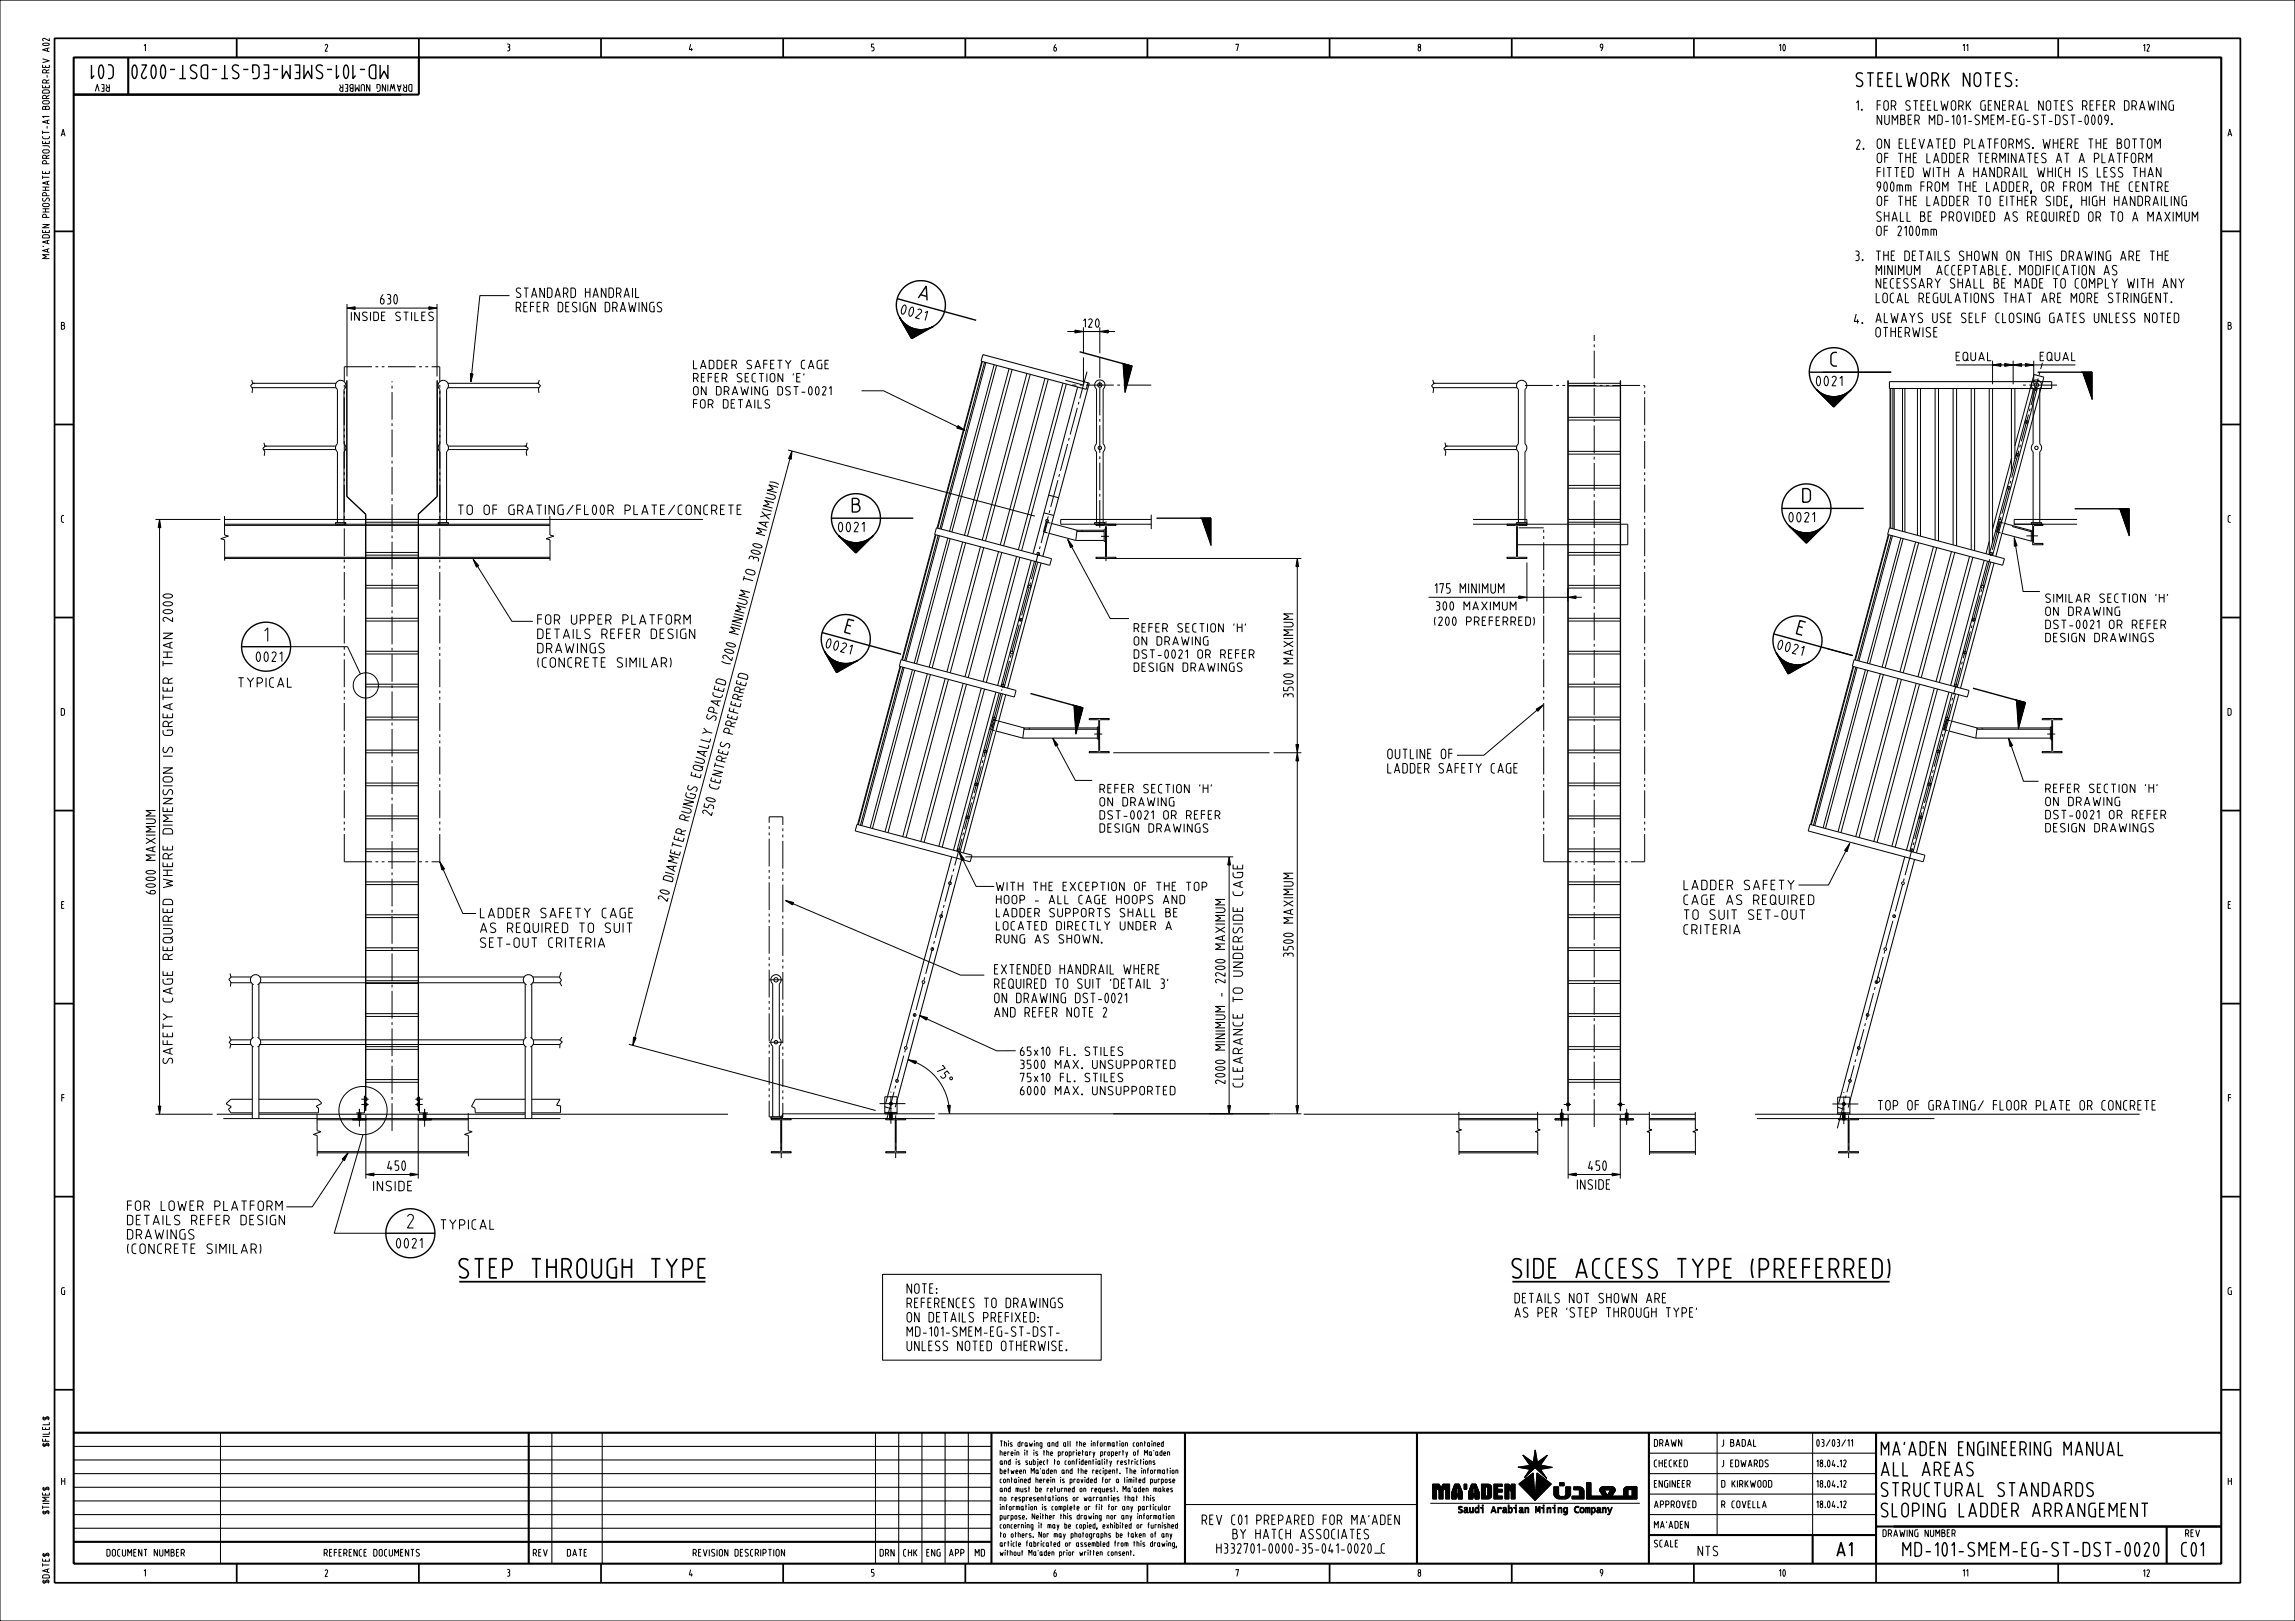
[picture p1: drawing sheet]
<svg xmlns="http://www.w3.org/2000/svg" width="841mm" height="594mm" viewBox="0 0 841 594" stroke-linecap="round" stroke-linejoin="round" font-family="sans-serif">
<defs><g id="words">
<g font-size="7">
<text x="168.3" y="468.3">STEP THROUGH TYPE</text>
<text x="554.2" y="468.3">SIDE ACCESS TYPE (PREFERRED)</text>
</g>
<g font-size="5">
<text x="41.5" y="23.8" transform="rotate(-180 41.5 23.8)">C01</text>
<text x="142.1" y="23.8" transform="rotate(-180 142.1 23.8)">MD-101-SMEM-EG-ST-DST-0020</text>
<text x="680.2" y="31.7">STEELWORK NOTES:</text>
<text x="336.5" y="109.2" transform="rotate(15 336.5 109.2)">A</text>
<text x="671" y="134.1">C</text>
<text x="660.6" y="184">D</text>
<text x="312.3" y="187.6">B</text>
<text x="309.5" y="231.7" transform="rotate(15 309.5 231.7)">E</text>
<text x="658.3" y="232.2" transform="rotate(15 658.3 232.2)">E</text>
<text x="97" y="235.1">1</text>
<text x="149.3" y="450">2</text>
<text x="689.4" y="533.3">MA’ADEN ENGINEERING MANUAL</text>
<text x="689.4" y="540.8">ALL AREAS</text>
<text x="689.4" y="548.3">STRUCTURAL STANDARDS</text>
<text x="689.4" y="555.8">SLOPING LADDER ARRANGEMENT</text>
<text x="673.2" y="570.3">A1</text>
<text x="697.3" y="570.3">MD-101-SMEM-EG-ST-DST-0020</text>
<text x="799.5" y="570.3">C01</text>
</g>
<g font-size="3.5">
<text x="680.3" y="40.4">1.</text>
<text x="687.9" y="40.4">FOR STEELWORK GENERAL NOTES REFER DRAWING</text>
<text x="687.9" y="45.7">NUMBER MD-101-SMEM-EG-ST-DST-0009.</text>
<text x="680.3" y="54.7">2.</text>
<text x="687.9" y="54.4">ON ELEVATED PLATFORMS. WHERE THE BOTTOM</text>
<text x="687.9" y="59.6">OF THE LADDER TERMINATES AT A PLATFORM</text>
<text x="687.9" y="64.9">FITTED WITH A HANDRAIL WHICH IS LESS THAN</text>
<text x="687.9" y="70.1">900mm FROM THE LADDER, OR FROM THE CENTRE</text>
<text x="687.9" y="75.4">OF THE LADDER TO EITHER SIDE, HIGH HANDRAILING</text>
<text x="687.7" y="81.1">SHALL BE PROVIDED AS REQUIRED OR TO A MAXIMUM</text>
<text x="687.7" y="86.4">OF 2100mm</text>
<text x="680" y="95.5">3.</text>
<text x="687.5" y="95.5">THE DETAILS SHOWN ON THIS DRAWING ARE THE</text>
<text x="687.5" y="100.8">MINIMUM ACCEPTABLE. MODIFICATION AS</text>
<text x="687.5" y="105.6">NECESSARY SHALL BE MADE TO COMPLY WITH ANY</text>
<text x="139.4" y="111.4">630</text>
<text x="189.2" y="109">STANDARD HANDRAIL</text>
<text x="326.4" y="114" transform="rotate(15 326.4 114)">0</text>
<text x="687.5" y="110.9">LOCAL REGULATIONS THAT ARE MORE STRINGENT.</text>
<text x="189.2" y="114.3">REFER DESIGN DRAWINGS</text>
<text x="330.7" y="115.1" transform="rotate(15 330.7 115.1)">0</text>
<text x="335" y="116.3" transform="rotate(15 335 116.3)">2</text>
<text x="679.5" y="118.6">4.</text>
<text x="687.4" y="118.2">ALWAYS USE SELF CLOSING GATES UNLESS NOTED</text>
<text x="687.4" y="123.5">OTHERWISE</text>
<text x="662.3" y="141.4">0021</text>
<text x="167.9" y="188.6">TO OF GRATING/FL00R PLATE/CONCRETE</text>
<text x="651.8" y="191.3">0021</text>
<text x="303.9" y="194.9">0021</text>
<text x="525.9" y="217.4">175 MINIMUM</text>
<text x="197" y="228.8">FOR UPPER PLATFORM</text>
<text x="197" y="234">DETAILS REFER DESIGN</text>
<text x="197" y="239.3">DRAWINGS</text>
<text x="303.2" y="237.5" transform="rotate(15 303.2 237.5)">0</text>
<text x="307.5" y="238.7" transform="rotate(15 307.5 238.7)">2</text>
<text x="651.9" y="238" transform="rotate(15 651.9 238)">0</text>
<text x="656.2" y="239.2" transform="rotate(15 656.2 239.2)">2</text>
<text x="89.7" y="242.4">0021</text>
<text x="197" y="244.5">(CONCRETE SIMILAR)</text>
<text x="267.1" y="245.9" transform="rotate(-75 267.1 245.9)">(200 M IN IM U M TO 300 M A X IM U M )</text>
<text x="87.4" y="251.8">TYPICAL</text>
<text x="473.9" y="255.5" transform="rotate(-90 473.9 255.5)">3500 MAXIMUM</text>
<text x="508.5" y="278">OUTLINE OF</text>
<text x="508.5" y="283.3">LADDER SAFETY CAGE</text>
<text x="260.7" y="298.9" transform="rotate(-75 260.7 298.9)">250 C EN TR ES PR EFER R ED</text>
<text x="57" y="327.6" transform="rotate(-90 57 327.6)">6000 MAXIMUM</text>
<text x="617.1" y="326">LADDER SAFETY</text>
<text x="244.5" y="330.3" transform="rotate(-75 244.5 330.3)">20 D IA M ETER R U N G S EQ U A LLY SPA C ED</text>
<text x="617.1" y="331.5">CAGE AS REQUIRED</text>
<text x="176.1" y="336.3">LADDER SAFETY CAGE</text>
<text x="176.1" y="341.7">AS REQUIRED TO SUIT</text>
<text x="617.1" y="336.9">TO SUIT SET-OUT</text>
<text x="176.1" y="347.2">SET-OUT CRITERIA</text>
<text x="617.1" y="342.3">CRITERIA</text>
<text x="473.9" y="350.6" transform="rotate(-90 473.9 350.6)">3500 MAXIMUM</text>
<text x="364.5" y="357">EXTENDED HANDRAIL WHERE</text>
<text x="364.5" y="362.2">REQUIRED TO SUIT ’DETAIL 3’</text>
<text x="364.5" y="367.5">ON DRAWING DST-0021</text>
<text x="364.5" y="372.7">AND REFER NOTE 2</text>
<text x="63.2" y="389.7" transform="rotate(-90 63.2 389.7)">SAFETY CAGE REQUIRED WHERE DIMENSION IS GREATER THAN 2000</text>
<text x="448.9" y="397.1" transform="rotate(-90 448.9 397.1)">2000 MINIMUM - 2200 MAXIMUM</text>
<text x="455.4" y="398.3" transform="rotate(-90 455.4 398.3)">CLEARANCE TO UNDERSIDE CAGE</text>
<text x="688.3" y="406.8">TOP OF GRATING/ FLOOR PLATE OR CONCRETE</text>
<text x="142" y="428.9">450</text>
<text x="582.1" y="428.9">450</text>
<text x="136.9" y="436.4">INSIDE</text>
<text x="578" y="435.8">INSIDE</text>
<text x="46.7" y="443.6">FOR LOWER PLATFORM</text>
<text x="46.7" y="448.8">DETAILS REFER DESIGN</text>
<text x="46.7" y="454.1">DRAWINGS</text>
<text x="161.5" y="450.5">TYPICAL</text>
<text x="46.7" y="459.3">(CONCRETE SIMILAR)</text>
<text x="142.9" y="457.3">0021</text>
<text x="332.4" y="473.9">NOTE:</text>
<text x="332.4" y="479.2">REFERENCES TO DRAWINGS</text>
<text x="555.1" y="477.4">DETAILS NOT SHOWN ARE</text>
<text x="332.4" y="484.4">ON DETAILS PREFIXED:</text>
<text x="555.1" y="482.7">AS PER ’STEP THROUGH TYPE’</text>
<text x="332.4" y="489.7">MD-101-SMEM-EG-ST-DST-</text>
<text x="332.4" y="494.9">UNLESS NOTED OTHERWISE.</text>
<text x="440.5" y="558.7">REV C01 PREPARED FOR MA’ADEN</text>
<text x="451.8" y="563.9">BY HATCH ASSOCIATES</text>
<text x="445.8" y="569.2">H332701-0000-35-041-0020_C</text>
<text x="622.3" y="570.1">NTS</text>
</g>
<g font-size="3.1">
<text x="128.8" y="117.5">INSIDE STILES</text>
<text x="397" y="119.9">120</text>
<text x="254.1" y="135.1">LADDER SAFETY CAGE</text>
<text x="716.8" y="132.2">EQUAL</text>
<text x="747.6" y="132.2">EQUAL</text>
<text x="254.1" y="139.9">REFER SECTION ’E’</text>
<text x="254.1" y="144.8">ON DRAWING DST-0021</text>
<text x="254.1" y="149.6">FOR DETAILS</text>
<text x="749.6" y="220.7">SIMILAR SECTION ’H’</text>
<text x="526.2" y="223.6">300 MAXIMUM</text>
<text x="749.6" y="225.6">ON DRAWING</text>
<text x="415.6" y="231.6">REFER SECTION ’H’</text>
<text x="525.6" y="229.2">(200 PREFERRED)</text>
<text x="749.6" y="230.4">DST-0021 OR REFER</text>
<text x="415.6" y="236.4">ON DRAWING</text>
<text x="749.6" y="235.2">DESIGN DRAWINGS</text>
<text x="415.6" y="241.2">DST-0021 OR REFER</text>
<text x="415.6" y="246">DESIGN DRAWINGS</text>
<text x="403.1" y="290.6">REFER SECTION ’H’</text>
<text x="749.6" y="290.4">REFER SECTION ’H’</text>
<text x="403.1" y="295.4">ON DRAWING</text>
<text x="749.6" y="295.3">ON DRAWING</text>
<text x="403.1" y="300.2">DST-0021 OR REFER</text>
<text x="403.1" y="305">DESIGN DRAWINGS</text>
<text x="749.6" y="300.1">DST-0021 OR REFER</text>
<text x="749.6" y="304.9">DESIGN DRAWINGS</text>
<text x="365.1" y="326.4">WITH THE EXCEPTION OF THE TOP</text>
<text x="365.1" y="331.2">HOOP - ALL CAGE HOOPS AND</text>
<text x="365.1" y="336">LADDER SUPPORTS SHALL BE</text>
<text x="365.1" y="340.8">LOCATED DIRECTLY UNDER A</text>
<text x="365.1" y="345.6">RUNG AS SHOWN.</text>
<text x="373.9" y="386.8">65x10 FL. STILES</text>
<text x="343.1" y="392.3" transform="rotate(52 343.1 392.3)">75%%d</text>
<text x="373.9" y="391.6">3500 MAX. UNSUPPORTED</text>
<text x="373.9" y="396.4">75x10 FL. STILES</text>
<text x="373.9" y="401.2">6000 MAX. UNSUPPORTED</text>
</g>
<g font-size="3">
<text x="40.1" y="31" transform="rotate(-180 40.1 31)">REV</text>
<text x="151" y="31" transform="rotate(-180 151 31)">DRAWING NUMBER</text>
<text x="18.1" y="94.8" transform="rotate(-90 18.1 94.8)">MA’ADEN PHOSPHATE PROJECT-A1 BORDER-REV A02</text>
<text x="18.1" y="530" transform="rotate(-90 18.1 530)">$FILEL$</text>
<text x="606.2" y="530">DRAWN</text>
<text x="606.2" y="537.5">CHECKED</text>
<text x="606.2" y="545">ENGINEER</text>
<text x="18.1" y="554.8" transform="rotate(-90 18.1 554.8)">$TIME$</text>
<text x="606.2" y="552.5">APPROVED</text>
<text x="606.2" y="560">MA’ADEN</text>
<text x="690" y="563.1">DRAWING NUMBER</text>
<text x="800.9" y="563.1">REV</text>
<text x="606.2" y="566.9">SCALE</text>
<text x="39.2" y="570.3">DOCUMENT NUMBER</text>
<text x="118.8" y="570.3">REFERENCE DOCUMENTS</text>
<text x="195.4" y="570.3">REV</text>
<text x="207.9" y="570.3">DATE</text>
<text x="254" y="570.3">REVISION DESCRIPTION</text>
<text x="322.5" y="570.3">DRN</text>
<text x="331.1" y="570.3">CHK</text>
<text x="339.6" y="570.3">ENG</text>
<text x="347.9" y="570.3">APP</text>
<text x="357.4" y="570.3">MD</text>
<text x="18.1" y="580.2" transform="rotate(-90 18.1 580.2)">$DATE$</text>
</g>
<g font-size="2.5">
<text x="630.9" y="530">J BADAL</text>
<text x="665.7" y="530">03/03/11</text>
<text x="630.9" y="537.5">J EDWARDS</text>
<text x="665.7" y="537.5">18.04.12</text>
<text x="630.9" y="545">D KIRKWOOD</text>
<text x="665.7" y="545">18.04.12</text>
<text x="630.9" y="552.5">R COVELLA</text>
<text x="665.7" y="552.5">18.04.12</text>
</g>
<g font-size="2">
<text x="185.9" y="18.6">3</text>
<text x="252.6" y="18.7">4</text>
<text x="22.4" y="49.9">A</text>
<text x="816.4" y="49.9">A</text>
<text x="22.6" y="332.9">E</text>
<text x="816.5" y="332.9">E</text>
<text x="22.6" y="403.6">F</text>
<text x="816.6" y="403.6">F</text>
<text x="366.5" y="530">This drawing and all the information contained</text>
<text x="366.5" y="533.3">herein it is the proprietary property of Ma’aden</text>
<text x="366.5" y="536.7">and is subject to confidentiality restrictions</text>
<text x="22.6" y="544.1">H</text>
<text x="366.5" y="540">between Ma’aden and the recipent. The information</text>
<text x="366.5" y="543.3">contained herein is provided for a limited purpose</text>
<text x="816.5" y="544.1">H</text>
<text x="366.5" y="546.7">and must be returned on request. Ma’aden makes</text>
<text x="366.5" y="550">no respresentations or warranties that this</text>
<text x="366.5" y="553.3">information is complete or fit for any particular</text>
<text x="366.5" y="556.7">purpose. Neither this drawing nor any information</text>
<text x="534.1" y="554.4">Saudi Arabian Mining Company</text>
<text x="366.5" y="560">concerning it may be copied, exhibited or furnished</text>
<text x="366.5" y="563.3">to others. Nor may photographs be taken of any</text>
<text x="366.5" y="566.7">article fabricated or assembled from this drawing,</text>
<text x="366.5" y="570">without Ma’aden prior written consent.</text>
<text x="185.9" y="577.6">3</text>
<text x="252.6" y="577.7">4</text>
</g>
</g></defs>
<g fill="none" stroke="#000" stroke-width=".37">
<path d="M0 0h841v594h-841zM52.8 16.8l.5-.6v2.5M119.2 16.7a.5 .5 0 0 1 .7-.4 .5 .5 0 0 1 .1 .8l-.9 1.7h1M185.9 16.2l.8 .2v.7l-.3 .1M253.1 16.2l-.5 1.9h1.2M320.3 16.2h-.9v1l.5 .1 .4 .3-.1 .9-.8 .1M386.9 16.3l-.5 .6a1.09 1.09 0 0 0 .3 1.8l.4-.5a.63 .63 0 0 0-.1-.7 .63 .63 0 0 0-.7-.2M452.9 16.5v-.3h.9l-.5 2.5M519.9 16.3l-.1 .9a.73 .73 0 0 1 .8 .7 .73 .73 0 0 1-.7 .7l-.2-.5 .1-.6a.61 .61 0 0 0 .8-.6 .61 .61 0 0 0-.7-.6zM587.2 17.5a.65 .65 0 0 1-.9-.6 .65 .65 0 0 1 1-.5l-.1 1.3-.5 .9M652 16.8l.5-.6v2.5M653.6 16.3a1.47 1.47 0 0 1 0 2.3l-.3-1.2z"/>
<path d="M719.3 16.8l.5-.6v2.5M720.6 16.8l.5-.6v2.5M785.4 16.8l.5-.5v2.5M786.7 16.7a.5 .5 0 0 1 .7-.4 .5 .5 0 0 1 .2 .8l-.9 1.7h1M22.4 49.9l.7-2.5 .8 2.5M816.4 49.9l.7-2.5 .7 2.5M22.5 119.2l.9-.1 .2-.5-.3-.4-.8-.1v2.5h.6a.7 .7 0 0 0 .6-.7 .7 .7 0 0 0-.6-.7M127.2 111.4v26.5M130.1 112.9h27M160.1 111.4v26.5M186.7 108.3h-10.9l-3.3 31.6M397 119.9v9.5"/>
<path d="M403 119.9v9.5M816.5 119.2l.9-.1 .1-.5-.2-.4-.8-.1v2.5h.6a.7 .7 0 0 0 .6-.7 .7 .7 0 0 0-.6-.7M92.3 139.2l.3 1.3-.7 .8 .1 .3a1.86 1.86 0 0 1 .4 2.4M127.1 139.4l.1 42.5 6.9 6.5v218.7l-.1-218.6-6.9-6.6zM136.3 134.4h-10.1v5.4M137.6 134.4h1M139.9 134.4h1M142.2 134.4h10.1M143.7 139.7v.4M153.6 134.4h1M155.9 134.4h1M158.2 134.4h3v5.4"/>
<path d="M160.1 139.4l.1 42.5-6.8 6.6-.1 218.6v-218.7l6.8-6.5zM197.6 139.2l-.3 1.3 .7 .8-.1 .3a1.86 1.86 0 0 0-.4 2.4M359.8 132.4l-16.4 61.1M360 132.5l-16.4 61.1M360.8 132.7l-16.4 61.1M361.3 132.8l-16.4 61.1M364.3 133.7l-16.3 61M365.2 133.9l-16.4 61M369.8 135.1l-16.4 61.1M370.9 135.4l-16.4 61.1M376.3 136.9l-16.4 61M377.5 137.2l-16.4 61"/>
<path d="M382.9 138.6l-16.4 61.1M384.1 138.9l-16.3 61.1M391.1 121.5h17.5M397 131v10.1l-6.6-1.8M398.3 136.2l-2.6 9.8M403 131v7.5M403 139.8v1.8M525 139.2l.3 1.3-.7 .8 .2 .3a1.82 1.82 0 0 1 .3 2.4M584.2 122.7v2.2M584.2 126.2v1M584.2 128.5v10.2M584.2 139.9v1"/>
<path d="M716.8 133.7h43.7M730.2 132.2v8.6M737.7 132.2v8.6M745.3 132.2v8.6M745.4 137.2l-7 26.2M746.9 138.7l-2.6 9.8M747.5 136.5l-.3 .9M748.4 132.9l-.6 2.3M749 138.2l-17.6 65.7M92.4 142.1h30.7M92.6 140.5h30.5M126.2 141v1.1"/>
<path d="M126.2 143.3v1M126.2 145.6v10.2M126.2 157v1.1M126.2 159.3v1M143.7 141.4v1M143.7 143.7v10.1M143.7 155.1v1M143.7 157.4v10.1M161.2 141v1.1M161.2 143.3v1M161.2 145.6v10.2M161.2 157v1.1"/>
<path d="M161.2 159.3v1M164.2 140.5h33.1M164.2 142.1h33.3M315.7 143.2h8.1l29.8 14.6M389.5 140.4l-16.3 61.1M390.8 140.7l-16.4 61.1M392.9 141.1h1.5M394.8 149.4l-2.6 9.9M395.4 147.2l-.3 1M395.7 141.1h1M398 141.1h10.2M403 142.1v10.1"/>
<path d="M403 153.5v1M403 155.8v10.2M409.4 141.1h1M411.7 141.1h10.2M525.1 142.1h30.8M525.3 140.5h30.6M558.8 141.2h10.2M570.3 141.2h1M572.5 141.2h1.1M574.6 141.4h19.2M574.6 140.5h19.2M574.6 153.9h19.2"/>
<path d="M574.6 152.9h19.2M574.8 141.2h10.2M584.2 142.2v10.2M584.2 153.6v1.1M584.2 155.9v10.2M586.3 141.2h1M588.5 141.2h1.1M590.8 141.2h10.2M602.3 141.2h.4v.9M602.7 143.3v1M602.7 145.6v10.2M602.7 157v1.1"/>
<path d="M602.7 159.3v1M692.6 142.4v51.1M692.9 142.4v51.2M693.6 142.4v51.4M694.1 142.4v51.5M697.2 142.4v52.3M698 142.4v52.5M702.6 142.4v53.8M703.8 142.4v54.1M709.1 142.4v55.5M710.4 142.4v55.8M715.7 142.4v57.3"/>
<path d="M717 142.4v57.6M722.4 142.4v59.1M723.6 142.4v59.4M729 142.4v60.8l16.3-60.8M730.2 142.4v56.3M737.1 142.4v30.5M738.4 142.4v25.8M741.3 141.1h1.1M743.3 151.9l-2.6 9.8M743.6 141.1h10.2M743.9 149.7l-.2 1M746.6 142.4l-16.4 61.2"/>
<path d="M96.5 164.7h26.6M96.7 162.2l.3 1.3-.7 .8a2.42 2.42 0 0 1 .5 2.7M97 163.5h26.1M126.2 161.6v10.2M126.2 173v1.1M126.2 175.3v1M126.2 177.6v10.2M143.7 168.8v1M143.7 171.1v10.2M161.2 161.6v10.2M161.2 173v1.1M161.2 175.3v1"/>
<path d="M161.2 177.6v10.2M164.2 163.5h28.6M164.2 164.7h29.1M193.1 162.2l-.3 1.3 .7 .8a2.35 2.35 0 0 0-.5 2.7M288.8 164.9l90.4 24.2M289.5 168.2l-56.9 212M387.7 175.9l-2.7 9.8M388.3 173.7l-.3 1M391.2 162.7l-2.6 9.8M391.8 160.5l-.2 1M403 167.2v1M403 169.5v10.2"/>
<path d="M529.3 164.7h26.5M529.5 162.2l.3 1.3-.7 .8 .1 .3a1.91 1.91 0 0 1 .4 2.4M529.8 163.5h26M574.6 165.4h19.2M574.6 166.4h19.2M574.6 177.9h19.2M574.6 178.9h19.2M584.2 167.4v1M584.2 169.6v10.2M602.7 161.6v10.2M602.7 173v1.1M602.7 175.3v1"/>
<path d="M602.7 177.6v10.2M736.2 178.4l-2.6 9.8M736.8 176.2l-.2 1M737.1 168l-6.9 25.9M739.8 165.2l-2.6 9.8M740.4 163l-.3 1M23.4 188.9l-.6 .1-.3 .6 .1 1.5 .8 .3M57 190.3h23.8M58.5 193.3v212M82.3 192.1h119.2M82.3 190.3h175.3M82.3 192.5h119.2"/>
<path d="M82.3 189.1v7l1.4 .3-2.8 1 1.4 .4v7.6M123 191.5h3.7v.6h-3.7zM123.6 191.5v-25.9a1.88 1.88 0 0 1 0-3v-19.9a1.9 1.9 0 0 1-.1-2.8 1.9 1.9 0 0 1 2.7 0 1.9 1.9 0 0 1-.1 2.8v19.9a1.93 1.93 0 0 1 0 3v25.9M126.2 189v1.1M126.2 191.3v1M126.2 193.6v10.2M134.1 191.4h19.2M143.7 182.5v1M143.7 184.8v10.2M143.7 196.2v1.1M143.7 198.5v10.2M160.6 191.5h3.7v.6h-3.7z"/>
<path d="M161.2 189v1.1M161.2 191.3v1M161.2 193.6v10.2M161.2 191.5v-25.9a1.93 1.93 0 0 1 0-3v-19.9a1.91 1.91 0 0 1-.2-2.8 1.91 1.91 0 0 1 2.8 0 1.91 1.91 0 0 1-.1 2.8v19.9a1.93 1.93 0 0 1 0 3v25.9M201.5 189.1v7l1.4 .3-2.8 1 1.4 .4v7.6M342.7 195.9l-12.2 45.9M343 196l-12.3 45.9M343.2 193.4l42.1 11.3-.6 2.5-42.2-11.3zM343.8 196.2l-12.3 45.9M344.3 196.3l-12.3 45.9M347.3 197.1l-12.3 45.9M348.2 197.4l-12.3 45.9"/>
<path d="M352.8 198.6l-12.3 45.9M353.9 198.9l-12.3 45.9M382.5 187.9l3.7 1M383.8 191.4l-.9 3.6M384.1 189.2l-2.6 9.8M384.3 181.4l3.6 1M384.4 195.4l9.8 2.6M384.7 187l-.2 1M385 191.7l-1.7-.4-.9 3.6 1.5 .4M385.4 191.8l9.3 2.5M391.3 197.7l15.5 29h6.9M394.2 198h10.4"/>
<path d="M394.7 194.3h9.9M394.7 194.3l-.5 3.7M394.7 194.3v.5h9.9M396.6 194.3v.5M401.1 191.5h3.8v.6h-3.8zM401.6 192.1h7.3v.4h-3.2l-.3 .3v11.1l.3 .3h3.2v.4h-7.3v-.4h3.2l.3-.3v-11.1l-.3-.3h-3.2zM401.8 191.5v-25.9a1.88 1.88 0 0 1 0-3v-20a1.89 1.89 0 0 1-.1-2.8 1.89 1.89 0 0 1 2.7 0 1.89 1.89 0 0 1-.2 2.8v20a1.93 1.93 0 0 1 0 3v25.9M403 180.9v1.1M403 183.2v10.2M403.5 196.5h2.9M405.1 193.9h-.5v4.5h.5M405.3 191.1v.8"/>
<path d="M405.3 193.2v1M405.3 195.5v10.1M421.9 190.3h-33.2v1.8h33.2M421.9 188.6v5.3M539.8 192.1h56.7v7.5h-40.4M539.8 190.3h19.7v1.8M552.2 192.1h7.3v.4h-3.1l-.3 .3v11.1l.3 .3h3.1v.4h-7.3v-.4h3.2l.4-.4-.1-11-.3-.3h-3.2zM555.8 191.5h3.7v.6h-3.7zM556.4 191.5v-25.9a1.93 1.93 0 0 1 0-3v-19.9a1.9 1.9 0 0 1-.2-2.8 1.9 1.9 0 0 1 2.8 0 1.9 1.9 0 0 1-.2 2.8v19.9a1.93 1.93 0 0 1 0 3v25.9M556.5 193.4h9.2M565.7 194.2v1M565.7 196.4v1.1"/>
<path d="M565.7 198.7v10.2M574.6 190.3h19.2M574.6 191.4h19.2M584.2 181.1v1M584.2 183.4v10.1M584.2 194.8v1M584.2 197.1v10.1M602.7 189v1.1M602.7 191.3v1M602.7 193.6v10.2M692 195.9l-12.3 45.9M692.2 196l-12.3 45.9"/>
<path d="M692.4 193.4l42.1 11.3-.6 2.4-42.2-11.2zM693 196.2l-12.3 45.9M693.5 196.3l-12.3 45.9M696.5 197.1l-12.2 45.9M697.4 197.4l-12.3 45.9M702 198.6l-12.3 45.9M703.1 198.9l-12.3 45.9M729 198.4l-1.2 4.5M732.7 191.7l-2.6 9.8M733 191.4l-.9 3.6M733.3 189.5l-.3 .9M733.6 195.4l10.8 2.9"/>
<path d="M734.2 191.7l-1.6-.4-1 3.6 1.5 .4M734.6 191.8l9.8 2.6M737.5 192.6l-.1 .4 7 1.8M737.9 192.1h23.2M738.1 197l3.3 19.8h6.1M742.6 196.4h4.2M744.4 191.5h3.7v.6h-3.7zM744.4 194.4v3.9M744.4 194.4h.5v3.9h-.5M744.9 192.1h3.7v.5h-3l-.4 .4v5.8l.5 .3h2.9v.5h-3.7zM745 191.5v-25.9a1.93 1.93 0 0 1 0-3v-20a1.9 1.9 0 0 1-.1-2.8 1.9 1.9 0 0 1 2.7 0 1.9 1.9 0 0 1-.1 2.8v20a1.93 1.93 0 0 1 0 3v25.9M761.1 190.3h-23v1.8"/>
<path d="M817.4 188.9l-.6 .1-.3 .6 .1 1.5 .8 .3M82.3 204.2h119.2M82.3 204.6h119.2M126.2 205v1.1M126.2 207.3v1.1M126.2 209.6v10.2M134.1 215.5h19.2M134.1 214.5h19.2M134.1 202.4h19.2M134.1 203.4h19.2M143.7 210v1M143.7 212.2v10.2"/>
<path d="M161.2 205v1.1M161.2 207.3v1.1M161.2 209.6v10.2M173.4 204.9l14.2 22.8h7.7M359.3 200.4l-12.3 45.8M360.5 200.7l-12.3 45.9M365.9 202.1l-12.3 45.9M367.1 202.4l-12.3 45.9M372.5 203.9l-12.3 45.9M373.7 204.2l-12.3 45.9M377 215.7l-2.6 9.8M377.6 213.5l-.2 1"/>
<path d="M379.1 205.6l-12.3 45.9M380.3 206l-12.3 45.8M380.6 202.4l-2.6 9.9M381.2 200.2l-.3 1M407.9 204.6h69M475.4 207.6v65.2M523.5 218.9h33M559.5 206.1v14.3M559.5 218.9h15M565.7 210.2v1M565.7 212.4v1.1M565.7 214.7v10.2"/>
<path d="M574.5 215.5v4.9M574.6 215.5h19.2M574.6 214.5h19.2M574.6 202.4h19.2M574.6 203.4h19.2M577.5 218.9h2.2M584.2 208.5v1M584.2 210.8v10.2M602.7 205v1.1M602.7 207.3v1.1M602.7 209.6v10.2M708.5 200.4l-12.3 45.8"/>
<path d="M709.7 200.7l-12.3 45.9M715.1 202.1l-12.3 45.9M716.3 202.4l-12.3 45.9M721.7 203.9l-12.3 45.9M723 204.2l-12.3 45.9M725.6 218.2l-2.6 9.8M726.2 215.9l-.3 1M728.3 205.6l-12.3 45.9M729.1 204.9l-2.6 9.8M729.5 206l-12.3 45.8M729.7 202.7l-.2 1M106.5 237h20.9l4.7 10"/>
<path d="M126.2 221.1v1M126.2 223.3v1.1M126.2 225.6v10.2M126.2 237.1v1M126.2 239.3v1.1M134.1 239.6h19.2M134.1 238.7h19.2M134.1 227.6h19.2M134.1 226.6h19.2M143.7 223.7v1M143.7 226v10.1M143.7 237.4v1"/>
<path d="M143.7 239.7v10.1M161.2 221.1v1M161.2 223.3v1.1M161.2 225.6v10.2M161.2 237.1v1M161.2 239.3v1.1M370.5 240l-.2 1M373.5 228.9l-2.7 9.9M374.1 226.7l-.3 1M565.7 225.6v10.2M565.7 237.1v1M565.7 239.3v1.1"/>
<path d="M574.6 239.6h19.2M574.6 238.7h19.2M574.6 227.6h19.2M574.6 226.6h19.2M584.2 222.2v1M584.2 224.5v10.2M584.2 235.9v1.1M584.2 238.2v10.2M602.7 221.1v1M602.7 223.3v1.1M602.7 225.6v10.2M602.7 237.1v1"/>
<path d="M602.7 239.3v1.1M722 231.4l-2.6 9.8M722.6 229.2l-.2 1M22.5 259.6l.7 .1 .4 .4v1.5l-.4 .5h-.7zM126.2 241.6v10.2M126.2 253.1v1M126.2 255.3v1.1M126.2 257.6v10.2M134.1 251.7h19.2M134.1 250.7h19.2M143.7 251.1v1M143.7 253.4v10.1"/>
<path d="M161.2 241.6v10.2M161.2 253.1v1M161.2 255.3v1.1M161.2 257.6v10.2M329.8 244.2l-15.5 58M330 244.3l-15.5 57.9M330.2 241.7l42.1 11.3-.6 2.4-42.1-11.3zM330.8 244.5l-15.5 57.9M331.3 244.6l-15.5 58M334.4 245.4l-15.6 58M335.2 245.7l-15.5 57.9M339.8 246.9l-15.5 57.9"/>
<path d="M340.9 247.2l-15.5 57.9M346.4 248.6l-15.6 58M347.5 249l-15.5 57.9M353 250.4l-15.6 58M354.2 250.7l-15.6 58M359.6 252.2l-15.6 57.9M360.8 252.5l-15.5 58M366.1 253.9l-15.5 58M366.7 254.3l-2.6 9.9M367.2 252.6l-.2 .5M367.4 254.2l-15.6 58M368.6 254.6l-5.7 21.2"/>
<path d="M369.9 242.2l-2.6 9.8M565.5 258.3l-21.7 18.5h-9.9M565.7 241.6v10.2M565.7 253.1v1M565.7 255.3v1.1M565.7 257.6v10.2M574.6 251.7h19.2M574.6 250.7h19.2M584.2 249.7v1M584.2 251.9v10.2M602.7 241.6v10.2M602.7 253.1v1"/>
<path d="M602.7 255.3v1.1M602.7 257.6v10.2M679 244.2l-15.5 58M679.3 244.3l-15.5 57.9M679.4 241.7l42.2 11.3-.7 2.4-42.1-11.3zM680.1 244.5l-15.6 57.9M680.5 244.6l-15.5 58M683.6 245.4l-15.5 58M684.5 245.7l-15.6 57.9M689.1 246.9l-15.6 57.9M690.2 247.2l-15.6 57.9M695.6 248.6l-15.6 58"/>
<path d="M696.8 249l-15.5 57.9M702.2 250.4l-15.5 58M703.4 250.7l-15.5 58M708.8 252.2l-15.5 57.9M710 252.5l-15.5 58M714.9 257.9l-2.6 9.8M715.4 253.9l-15.6 58M715.5 255.7l-.2 1M716.6 254.2l-15.6 58M717.8 254.6l-5.7 21.2M718.5 244.7l-2.6 9.8M719.1 242.5l-.3 .9"/>
<path d="M816.4 259.6l.8 .1 .4 .4v1.5l-.4 .5h-.8zM126.2 269.1v1M126.2 271.3v1.1M126.2 273.6v10.2M134.1 275.9h19.2M134.1 274.9h19.2M134.1 263.8h19.2M134.1 262.8h19.2M143.7 264.8v1M143.7 267.1v10.2M143.7 278.5v1M161.2 269.1v1"/>
<path d="M161.2 271.3v1.1M161.2 273.6v10.2M360.2 278.6l-.3 1M363.1 267.6l-2.6 9.8M363.7 265.4l-.2 .9M364.4 263.8l-1 3.6M365 267.9l9.8 2.6M365.6 264.1l-1.7-.4-1 3.6 1.6 .4M366 264.2l9.3 2.5M374.8 270.5h27.3M375.3 266.7h26.8M375.3 266.7l-.5 3.8"/>
<path d="M375.3 266.7v.5h26.8M377.2 266.7v.5M385.7 270.5l8.4 15.5h6.2M399.1 263.3h7.4v.4h-3.2l-.4 .3v11.1l.4 .3h3.2v.4h-7.4v-.4h3.2l.3-.3v-11.1l-.3-.3h-3.2zM401 269h2.9M402.6 266.4h-.5v4.4h.5M407.9 275.8h57.3M466.7 275.8h10.2M475.4 278.8v126.4M565.7 269.1v1M565.7 271.3v1.1M565.7 273.6v10.2"/>
<path d="M574.6 275.9h19.2M574.6 274.9h19.2M574.6 263.8h19.2M574.6 262.8h19.2M584.2 263.4v1M584.2 265.7v10.1M584.2 277.1v1M584.2 279.4v10.1M602.7 269.1v1M602.7 271.3v1.1M602.7 273.6v10.2M711.4 271.2l-2.6 9.8"/>
<path d="M712 269l-.3 .9M713.6 263.8l-1 3.6M714.2 267.9l9.8 2.6M714.8 264.1l-1.6-.4-1 3.6 1.5 .4M715.2 264.2l9.3 2.5M724 270.5h27.4M724.5 266.7h26.9M724.5 266.7v.5h26.9M724.5 266.7l-.5 3.8M726.4 266.7v.5M736 270.5l5.5 15.8h5.5M748.4 263.3h7.2v.4h-3.1l-.3 .3v11.1l.4 .3h3v.4h-7.2v-.4h3.1l.4-.3v-11.1l-.3-.3h-3.2z"/>
<path d="M750.2 269h2.9M751.9 266.4h-.5v4.4h.5M126.2 285.1v1M126.2 287.3v1.1M126.2 289.6v10.2M134.1 299h19.2M134.1 287.9h19.2M134.1 286.9h19.2M143.7 280.8v10.2M143.7 292.2v1.1M143.7 294.5v10.2M161.2 285.1v1"/>
<path d="M161.2 287.3v1.1M161.2 289.6v10.2M356 294.1l-2.6 9.8M356.6 291.9l-.2 1M359.6 280.8l-2.6 9.8M565.7 285.1v1M565.7 287.3v1.1M565.7 289.6v10.2M574.6 299h19.2M574.6 287.9h19.2M574.6 286.9h19.2M584.2 290.8v1"/>
<path d="M584.2 293.1v10.1M602.7 285.1v1M602.7 287.3v1.1M602.7 289.6v10.2M704.3 297.7l-2.6 9.8M704.9 295.4l-.3 1M707.8 284.4l-2.6 9.8M708.4 282.2l-.2 1M126.2 305.6v10.2h10.1M126.2 301.1v1M126.2 303.3v1.1M134.1 312.1h19.2"/>
<path d="M134.1 311.1h19.2M134.1 300h19.2M137.6 315.8h1M139.9 315.8h1M142.2 315.8h10.1M143.7 306v1M143.7 308.3v10.1M143.7 319.7v1M153.6 315.8h1M155.9 315.8h1M158.2 315.8h3M161.2 315.8l8.4 18.9h4.9"/>
<path d="M161.2 301.1v1M161.2 303.3v1.1M161.2 305.6v10.2M281.9 301.5v-2.2h5v3M281.9 302.8v1M281.9 305v1.1M281.9 307.3v10.2M281.9 318.8v1M286.9 303.6v1M286.9 305.8v1.1M286.9 308.1v10.2M286.9 319.6v1"/>
<path d="M314 302.1l42.2 11.3-.7 2.4-42.1-11.3zM349.5 318.4l-.2 .9M351.5 312.3l6.2 12.5h6.6M352.5 307.3l-2.6 9.8M353.1 305.1l-.3 1M353.8 314h98.1M450.4 317v88.2M565.7 305.6v10.2h10.1M565.7 301.1v1M565.7 303.3v1.1M574.6 312.1h19.2M574.6 311.1h19.2"/>
<path d="M574.6 300h19.2M577.1 315.8h1M579.4 315.8h1M581.7 315.8h10.1M584.2 304.5v1M584.2 306.8v10.2M584.2 318.2v1M593.1 315.8h1M595.4 315.8h1M602.7 301.1v1M602.7 303.3v1.1M602.7 305.6v10.2h-5"/>
<path d="M663.3 302.1l42.1 11.3-.7 2.4-42.1-11.3zM677.8 309.1l-7.7 15.2h-11M700.7 310.9l-2.6 9.8M701.3 308.7l-.2 1M23.5 330.4h-.9v2.5h.9M134.1 336.2h19.2M134.1 335.2h19.2M134.1 324.2h19.2M134.1 323.2h19.2M143.7 322v10.1M143.7 333.4v1M143.7 335.7v10.1"/>
<path d="M281.9 321.1v1M281.9 323.3v10.2M281.9 334.8v1M281.9 337.1v1M281.9 339.3v10.2M286.9 321.8v1.1M286.9 324.1v10.2M286.9 335.6v1M286.9 337.8v1.1M287.9 330l64 27.3h8.8M345.4 333.8l-2.7 9.8M346 331.6l-.3 1"/>
<path d="M348.9 320.6l-2.6 9.8M574.6 336.2h19.2M574.6 335.2h19.2M574.6 324.2h19.2M574.6 323.2h19.2M584.2 320.5v10.2M584.2 331.9v1.1M584.2 334.2v10.2M693.6 337.4l-2.6 9.8M694.2 335.2l-.2 1M697.2 324.2l-2.6 9.8M697.8 321.9l-.3 1"/>
<path d="M817.5 330.4h-1v2.5h1M84.3 356.7l.3 1.3-.7 .9 .1 .3a1.91 1.91 0 0 1 .4 2.3M84.6 358h7.5M95.2 358h96.9M134.1 359.4h19.2M134.1 348.3h19.2M134.1 347.3h19.2M143.7 347.1v1M143.7 349.4v10.2M195.2 358h9.9M205.6 356.2l-.5 1.8 .6 1.1-.5 1 .6 1.3M281.8 359.1h5.1"/>
<path d="M281.9 350.8v1M281.9 353.1v1M281.9 355.3v10.2M286.9 340.1v10.2M286.9 351.6v1M286.9 353.8v1.1M286.9 356.1v10.2M338.9 358.1l-.3 1M341.8 347.1l-2.6 9.8M342.4 344.9l-.2 .9M574.6 348.3h19.2M574.6 347.3h19.2"/>
<path d="M574.6 359.4h19.2M584.2 345.7v1M584.2 348v10.1M584.2 359.4v1M687.9 358a1.05 1.05 0 0 1 1 1.1 1.05 1.05 0 0 1-1 1M690.1 350.7l-2.6 9.8M690.7 348.5l-.3 .9M84 379.8l.6 1.2-.6 1 .6 .7-.4 1.5M84.6 360.1h7.5M92.5 360.5v19.9M92.9 360.8a1.91 1.91 0 0 1-.8-2.9 1.91 1.91 0 0 1 3.1 0 1.91 1.91 0 0 1-.8 2.9M94.9 360.5v19.9"/>
<path d="M95.2 360.1h96.9M134.1 372.5h19.2M134.1 371.4h19.2M134.1 360.4h19.2M143.7 360.8v1M143.7 363.1v10.2M143.7 374.5v1.1M143.7 376.8v10.2M192.5 360.5v19.9M192.9 360.8a1.91 1.91 0 0 1-.8-2.9 1.91 1.91 0 0 1 3.1 0 1.91 1.91 0 0 1-.8 2.9M194.9 360.5v19.9M195.2 360.1h10"/>
<path d="M281.9 366.8v1M281.9 369.1v1M281.9 371.3v10.2M286.9 367.6v1M286.9 369.8v1.1M286.9 372.1v10.2M334.7 373.6l-2.6 9.8M335.3 371.4l-.2 1M336.8 372.1l28.4 13 7-.1M338.3 360.3l-2.6 9.8M574.6 372.5h19.2M574.6 371.4h19.2"/>
<path d="M574.6 360.4h19.2M584.2 361.7v10.1M584.2 373.1v1M584.2 375.4v10.1M683 377.2l-2.6 9.8M683.6 375l-.3 .9M686.5 363.9l-2.6 9.8M687.1 361.7l-.2 1M84.6 381h7.3M84.6 382.7h7.3M92.5 383.4v26.5M92.9 380.1a1.9 1.9 0 0 0-1.2 1.8 1.9 1.9 0 0 0 1.2 1.8"/>
<path d="M94.4 380.1a1.9 1.9 0 0 1 1.2 1.8 1.9 1.9 0 0 1-1.2 1.8M94.9 382.7h97M94.9 383.4v26.5M95.4 381h96.5M134.1 396.6h19.2M134.1 395.6h19.2M134.1 384.5h19.2M134.1 383.5h19.2M143.7 388.3v1M143.7 390.5v10.2M192.5 383.4v26.5M192.9 380.1a1.9 1.9 0 0 0-1.2 1.8 1.9 1.9 0 0 0 1.2 1.8"/>
<path d="M194.4 380.1a1.9 1.9 0 0 1 1.2 1.8 1.9 1.9 0 0 1-1.2 1.8M194.9 383.4v26.5M195.4 381h9.8M195.4 382.7h9.8M205.9 380l-.7 1 .8 .9a1.87 1.87 0 0 0-.9 2.2M230.4 382.7l90.5 24.2M281.8 381.9h5.1M281.9 382.8v1M281.9 385.1v1M281.9 387.3v10.2M281.9 398.8v1M286.9 383.6v1"/>
<path d="M286.9 385.8v1.1M286.9 388.1v10.2M286.9 399.6v1M328.2 397.9l-.2 1M331.2 386.8l-2.7 9.8M331.8 384.6l-.3 1M332.7 388.3a20.6 20.6 0 0 1 15.3 19.8M574.6 396.6h19.2M574.6 395.6h19.2M574.6 384.5h19.2M574.6 383.5h19.2M584.2 386.8v1"/>
<path d="M584.2 389.1v10.2M679.4 390.4l-2.6 9.8M680 388.2l-.2 1M23.6 401.1h-1v2.5M57 408.3h20.9M79.4 408.3h13.2M81.8 409.9h123.6M92.5 402.8h-7.9l-1.7 1.7 1.8 1.1-.9 .8 .8 1.4h7.9M94.9 402.8h21.6l1.3 1.4-1.8 1.3 .7 .8v1.5h-21.8M94.9 408.3h97.6M116.2 410.3h55.4M116.2 408.2v6.1l1.4 .4-2.8 1 1.4 .4v7.6"/>
<path d="M129.2 409.9v.5h5v-.5M129.2 410l.4 .4M129.7 409.9l.6 .5M130.4 409.9l.5 .5M131.1 409.9l.5 .5M131.7 406.3v6.5M131.8 409.9l.5 .5M132.4 402.8h2.7M132.4 404.7h2.7M132.4 409.9l.5 .5M133 415.8l-10.5 36.1h18.9M133.1 409.9l.5 .5"/>
<path d="M133.8 409.9l.4 .4M134.1 408.6v23.3M143.7 402v1M143.7 404.3v10.1M152.2 402.8h2.7M152.2 404.7h2.7M153.1 409.9v.5h5v-.5M153.1 409.9h.1M153.3 408.6v23.3M153.8 409.9l-.5 .5M154.5 409.9l-.5 .5M155.1 409.9l-.5 .5"/>
<path d="M155.6 406.3v6.5M155.8 409.9l-.5 .5M156.5 409.9l-.5 .5M157.2 409.9l-.5 .5M157.8 409.9l-.5 .5M158.1 410.3l-.1 .1M171.6 407.9v6.4l1.4 .4-2.8 1 1.4 .4 .1 7.6M192.5 402.8h-18.3l-1.4 2.6 1.1 .6 .3 1.8h18.3M194.9 402.8h10.3l-1.2 2.2 1.4 .4v2.4h-10.5M194.9 408.3h71.9M281.9 403.3v6h5v-5.2M281.9 401.1v1"/>
<path d="M282.5 409.3h3.7v.6h-3.7zM282.6 409.9h7.3v.4h-3.2l-.3 .3v11.1l.3 .3h3.2v.4h-7.3v-.4h3.2l.3-.4v-10.9l-.3-.4h-3.2zM283.2 409.3v-25.9a1.9 1.9 0 0 1 0-3v-19.9a1.9 1.9 0 0 1-.2-2.7 1.9 1.9 0 0 1 2.8 0 1.9 1.9 0 0 1-.2 2.7v19.9a1.9 1.9 0 0 1 0 3v25.9M283.6 409.9h58.9M286.3 408.7v10.2M286.9 401.8v1.1M322.3 404.4h9.5M324.2 405.6l2.5 .7M324.2 408.1v-6.2h4.5v6.2M324.2 407.6h4.5M324.6 409.9h7.3v.4h-3.2l-.3 .4v11.1l.3 .2h3.2v.4h-7.3v-.4h3.2l.3-.3v-11.1l-.3-.3h-3.2zM325.2 401.9l-.7 2.5"/>
<path d="M326.5 400v.4M326.5 401.6v10.2M327.6 400.1l-2.6 9.8M328.2 408.7v10.2M328.7 403.2l-.6 2.5M342.5 408.1h-55.8v1.8M343.8 408.1h133.1M477.7 408.3h126.7M534.6 407.5v6.3l1 .2-1.9 .7 .9 .2v8.3M534.6 409.9h28.8M534.6 410.3h28.8M563.4 407.5l.1 6.3 .9 .2-1.9 .7 1 .2v8.3"/>
<path d="M569.8 409.9h5v.5h-5zM569.8 410.2l.2 .2M570.2 409.9l.5 .5M570.9 409.9l.5 .5M571.6 409.9l.5 .5M572.2 409.9l.5 .5M572.3 406.3v6.5M572.9 409.9l.5 .5M573 404.7h2.7M573.6 409.9l.5 .5M574.2 409.9l.6 .5M574.5 407.1h.1"/>
<path d="M574.6 408.6v23.3M584.2 400.5v1M584.2 402.8v10.2M592.7 404.7h2.7M593.6 409.9h5v.5h-5zM593.8 407.1h.1M593.8 408.6v23.3M594.3 409.9l-.5 .5M594.9 409.9l-.5 .5M595.6 409.9l-.5 .5M596.1 406.3v5.9M596.3 409.9l-.5 .5"/>
<path d="M597 409.9l-.5 .5M597.6 409.9l-.5 .5M598.3 409.9l-.5 .5M598.6 410.3l-.1 .1M604.4 407.5v6.3l1 .2-1.9 .7 .9 .2v8.3M604.4 409.9h16.8M604.4 410.3h16.8M605.1 408.3h16.1M621.2 407.5l.1 6.3 .9 .2-1.9 .7 1 .2v8.3M643.1 408.3h140.9M643.9 409.9h65M671.5 404.5h9.5"/>
<path d="M673.4 407.8h4.5M673.4 405.8l2.5 .6M673.4 408.3v-6.2h4.5v6.2M673.8 409.9h7.3v.4h-3.2l-.3 .3v11.1l.3 .3h3.2v.4h-7.3v-.4h3.2l.3-.4-.1-11-.2-.3h-3.2zM674.4 402.1l-.7 2.4M675.7 400.2v.3M675.7 401.8v10.1M675.9 403.7l-2.6 9.8M676.5 401.4l-.3 1M677.4 408.7v10.2M677.9 403.4l-.7 2.5M817.5 401.1h-.9v2.5"/>
<path d="M116.2 422h55.4M116.2 422.4h55.4M127.5 422.4l-13.1 19.8h-9.4M137.1 430.4h13.2M286.3 420.1v1.1M286.3 422.4v2M328.2 420.1v1.1M328.2 422.4v2M534.6 422h28.9M534.6 422.4h28.9M577.6 430.4h13.2M604.4 422h16.9"/>
<path d="M604.4 422.4h16.9M677.4 420.1v1.1M677.4 422.4v2M23.7 471.9h-.7l-.5 .5v1.5l.5 .4 .7 .1v-1.4h-.2M817.7 471.9h-.8l-.4 .5v1.5l.4 .4 .8 .1v-1.4h-.3M558 533.2l3.9 2.7 .7-4.6 .8 4.6 3.6-2.6-2.5 3.6 4.3 .8-4.3 .7 2.3 3.4-4.3-4-3.9 3.7 2.1-3.1-4.4-.7 4.4-.7zM563.2 539.7l5.3 4.1-6 6zM22.6 541.6v2.5M23.7 541.6v2.5M524.1 550.9h76.8M525 543.9h2.3l.8 1.2 .7-1.2h2.4v5.4h-1.4v-3.9l-1 .8v3.1h-1.5v-3.1l-.9-.8v3.9h-1.4zM533.1 543.9h1.6l1.2 2.9v2.5h-1.5v-.8h-.8v.8h-1.6v-2.5z"/>
<path d="M533.6 545.3h.8v2.1h-.8zM536.5 543.9h1v1.8h-1zM539.3 543.9h1.5l1.2 2.9v2.5h-1.4v-.8h-.9v.8h-1.6v-2.5zM539.7 545.3h.8v2.1h-.8zM542.9 543.9h2.6l1 .7 .1 3.8-.8 .7-2.9 .2zM544.3 544.9l.9 .3v2.8l-.5 .3h-.4zM547.4 543.9h3.1v.8h-1.7v1h1.7v1.1h-1.7v1.4h1.7v1.1h-3.1zM551.5 543.9h1.4l.9 1v-1h1.4v5.4h-1.4v-2.7l-.9-1v3.7h-1.4zM556.6 543.8l5.2-4.1 .7 10.1zM569.4 544.9h1.7v2.7l.6 .8h1.5l.4-.3 .2-3.2h1.7v2.8a2.52 2.52 0 0 1-1.7 1.6h-2.7a2.4 2.4 0 0 1-1.7-1.6zM571.5 543.4h1.7v1h-1.7zM576.7 544.9h2.1a1.71 1.71 0 0 1 1.7 1.4v3h-4.4v-1h2.7v-2.4h-2.1z"/>
<path d="M581.4 543.4h1.6v4.9h4.5l-1.3-2.1a1.39 1.39 0 0 1 1.3-1.4h3.1a1.39 1.39 0 0 1 1.3 1.4l-1.3 2.1h4.4v-2.5a1.38 1.38 0 0 1 1.5-1h3.3v4.5h-18.4zM587.8 545.9h2.5l-1.3 2.2zM596.5 545.8h1.6v2.5h-1.6zM816.5 541.6v2.5M817.7 541.6v2.5M52.8 575.7l.5-.5v2.4M119.2 575.6a.5 .5 0 0 1 .7-.3 .5 .5 0 0 1 .1 .7l-.9 1.7h1M185.9 575.1l.8 .3v.7l-.3 .1M253.1 575.2l-.5 1.9h1.2M320.3 575.1h-.9v1.1h.5l.4 .4-.1 .8-.8 .2M386.9 575.2l-.5 .7a1.13 1.13 0 0 0 .3 1.8l.4-.6a.62 .62 0 0 0-.1-.6 .62 .62 0 0 0-.7-.2M452.9 575.4v-.2h.9l-.5 2.4"/>
<path d="M519.9 575.2l-.1 .9a.73 .73 0 0 1 .8 .7 .73 .73 0 0 1-.7 .8l-.2-.5 .1-.7a.61 .61 0 0 0 .8-.5 .61 .61 0 0 0-.7-.7zM587.2 576.5a.66 .66 0 0 1-.9-.6 .66 .66 0 0 1 1-.5l-.1 1.3-.5 .9M652 575.7l.5-.5v2.4M653.6 575.2a1.47 1.47 0 0 1 0 2.4l-.3-1.2zM719.3 575.7l.5-.5v2.4M720.6 575.7l.5-.5v2.4M785.4 575.8l.5-.6v2.5M786.7 575.6a.5 .5 0 0 1 .7-.3 .5 .5 0 0 1 .2 .7l-.9 1.7h1"/>
<circle cx="403" cy="141.1" r=".8"/>
<circle cx="742.6" cy="154.6" r=".49"/>
<circle cx="745.9" cy="142.5" r=".51"/>
<circle cx="746.3" cy="141.1" r=".8"/>
<circle cx="403" cy="164.1" r=".62"/>
<circle cx="736.2" cy="178.8" r=".5"/>
<circle cx="739.4" cy="166.7" r=".5"/>
<circle cx="746.3" cy="164.1" r=".62"/>
<circle cx="383.7" cy="190.8" r=".49"/>
<circle cx="732.9" cy="190.8" r=".49"/>
<circle cx="377.2" cy="215" r=".5"/>
<circle cx="380.5" cy="202.9" r=".5"/>
<circle cx="726.4" cy="215" r=".5"/>
<circle cx="729.7" cy="202.9" r=".51"/>
<circle cx="370.8" cy="239.1" r=".51"/>
<circle cx="374" cy="227.1" r=".49"/>
<circle cx="720" cy="239.1" r=".51"/>
<circle cx="723.2" cy="227.1" r=".49"/>
<circle cx="134.1" cy="251.2" r="4.6"/>
<circle cx="367.5" cy="251.2" r=".5"/>
<circle cx="716.7" cy="251.2" r=".5"/>
<circle cx="361.1" cy="275.4" r=".51"/>
<circle cx="364.3" cy="263.3" r=".49"/>
<circle cx="710.3" cy="275.4" r=".51"/>
<circle cx="713.5" cy="263.3" r=".49"/>
<circle cx="354.6" cy="299.5" r=".49"/>
<circle cx="357.8" cy="287.4" r=".5"/>
<circle cx="703.8" cy="299.5" r=".49"/>
<circle cx="707" cy="287.4" r=".5"/>
<circle cx="351.3" cy="311.6" r=".5"/>
<circle cx="700.6" cy="311.6" r=".5"/>
<circle cx="344.9" cy="335.7" r=".5"/>
<circle cx="348.1" cy="323.6" r=".5"/>
<circle cx="694.1" cy="335.7" r=".5"/>
<circle cx="697.3" cy="323.6" r=".5"/>
<circle cx="284.4" cy="359.1" r=".8"/>
<circle cx="338.4" cy="359.9" r=".5"/>
<circle cx="341.6" cy="347.8" r=".49"/>
<circle cx="687.6" cy="359.9" r=".5"/>
<circle cx="690.9" cy="347.8" r=".49"/>
<circle cx="335.2" cy="371.9" r=".51"/>
<circle cx="684.4" cy="371.9" r=".51"/>
<circle cx="284.4" cy="381.9" r=".63"/>
<circle cx="328.7" cy="396.1" r=".5"/>
<circle cx="331.9" cy="384" r=".49"/>
<circle cx="677.9" cy="396.1" r=".5"/>
<circle cx="681.2" cy="384" r=".49"/>
<circle cx="133" cy="407" r="8.9"/>
</g>
<g fill="none" stroke="#000" stroke-width=".38">
<path d="M411.5 133.3l3.4 .9M411.5 133.3l.8 10.5 2.6-9.6M411.5 133.3l-.5-.2 3.9 1.1M411.6 133.7l3.2 .8M411.6 133.5l3.2 .9M411.6 133.4l3.3 .9M411.6 134.1l3.1 .8M411.6 134l3.1 .8M411.6 133.9l3.2 .8M411.6 133.8l3.2 .8M411.6 134.4l3 .8M411.6 134.3l3.1 .8"/>
<path d="M411.6 134.2l3.1 .8M411.6 134.8l2.9 .8M411.6 134.7l3 .8M411.6 134.6l3 .8M411.6 134.5l3 .8M411.7 135.1l2.8 .8M411.7 135l2.8 .8M411.7 134.9l2.8 .8M411.7 135.4l2.7 .8M411.7 135.3l2.7 .8M411.7 135.2l2.7 .8M411.7 135.9l2.6 .7"/>
<path d="M411.7 135.8l2.6 .7M411.7 135.7l2.6 .7M411.7 135.6l2.7 .7M411.7 136.2l2.5 .7M411.7 136.1l2.5 .6M411.7 136l2.5 .6M411.8 136.6l2.3 .6M411.8 136.5l2.3 .6M411.8 136.4l2.3 .7M411.8 136.3l2.3 .7M411.8 136.9l2.2 .6M411.8 136.8l2.2 .6"/>
<path d="M411.8 136.7l2.2 .6M411.8 137.3l2.1 .6M411.8 137.2l2.1 .6M411.8 137.1l2.1 .6M411.8 137l2.2 .6M411.8 137.7l2 .5M411.8 137.6l2 .5M411.8 137.5l2.1 .5M411.9 138.1l1.8 .5M411.9 138l1.8 .5M411.9 137.9l1.9 .5M411.9 137.8l1.9 .5"/>
<path d="M411.9 138.4l1.7 .5M411.9 138.3l1.8 .5M411.9 138.2l1.8 .5M411.9 138.8l1.6 .5M411.9 138.7l1.6 .5M411.9 138.6l1.7 .5M411.9 138.5l1.7 .5M411.9 139.1l1.5 .4M411.9 139l1.6 .4M411.9 138.9l1.6 .5M412 139.5l1.3 .4-1.3-.3M412 139.3l1.4 .4"/>
<path d="M412 139.2l1.4 .4M412 139.9l1.3 .3M412 139.8l1.3 .3M412 139.7l1.3 .3M412 140l1.2 .3M668 136.4h25M692.4 139.8h59.4v2.6h-59.4zM745.4 137.2l3.6 1M762.7 136.4h4v10l-3.5-10M763.2 136.5h3.5M763.2 136.6h3.5M763.3 136.7h3.4"/>
<path d="M763.3 136.9h3.4M763.4 137h3.3M763.4 137.1h3.3M763.4 137.2h3.3M763.5 137.3h3.2M763.5 137.4h3.2M763.5 137.5h3.2M763.6 137.6h3.1M763.6 137.7h3.1M763.7 137.8h3M763.7 137.9h3M763.7 138h3"/>
<path d="M763.8 138.1h2.9M763.8 138.2h2.9M763.8 138.3h2.9M763.9 138.3h2.8M763.9 138.5h2.8M763.9 138.6h2.8M764 138.7h2.7M764 138.8h2.7M764 138.9h2.7M764.1 139h2.6M764.1 139.1h2.6M764.1 139.2h2.6"/>
<path d="M764.2 139.3h2.5M764.2 139.4h2.5M764.3 139.5h2.4M764.3 139.6h2.4M764.3 139.7h2.4M764.4 139.8h2.3M764.4 139.9h2.3M394.9 141.8l-16.4 61.1M398.7 140.3l-.7 2.4-38.5-10.3 .7-2.5 39 10.5-17.1 63.5M412 140.2l1.2 .3M412 140.1l1.2 .3M412 140.6l1.1 .3"/>
<path d="M412 140.5l1.1 .3M412 140.4l1.1 .3M412 140.3l1.2 .3M412.1 140.9l.9 .3M412.1 140.8l.9 .3M412.1 140.7l1 .3M412.1 141.3l.8 .3M412.1 141.2l.8 .3M412.1 141.1l.9 .3M412.1 141l.9 .3M412.1 141.6l.7 .3-.7-.2M412.1 141.5l.8 .2"/>
<path d="M412.1 142.1l.6 .2M412.1 142l.6 .2M412.1 141.9l.6 .2M412.1 141.8l.7 .2M412.2 142.4l.4 .1M412.2 142.3l.4 .1M412.2 142.2l.5 .1M412.2 142.8l.3 .1M412.2 142.7l.3 .1M412.2 142.6l.4 .1M412.2 142.5l.4 .1M412.2 143.2h.2"/>
<path d="M412.2 143l.3 .1M412.2 142.9l.3 .1M412.2 143.5h.2M412.2 143.4h.2M412.2 143.3h.2M412.3 143.8h.1M412.3 143.7h.1M412.3 143.6h.1M764.5 140.1h2.2M764.5 140.2h2.2M764.5 140.3h2.2M764.6 140.4h2.1"/>
<path d="M764.6 140.5h2.1M764.6 140.6h2.1M764.7 140.7h2M764.7 140.8h2M764.7 140.9h2M764.8 141h1.9M764.8 141.1h1.9M764.8 141.2h1.9M764.9 141.3h1.8M764.9 141.4h1.8M764.9 141.5h1.8M765 141.5h1.7"/>
<path d="M765 141.7h1.7M765 141.8h1.7M765.1 141.9h1.6M765.1 142h1.6M765.1 142.1h1.6M765.2 142.2h1.5M765.2 142.3h1.5M765.3 142.4h1.4M765.3 142.5h1.4M765.3 142.6h1.4M765.4 142.7h1.3M765.4 142.8h1.3"/>
<path d="M765.4 142.9h1.3M765.5 143h1.2M765.5 143.1h1.2M765.6 143.2h1.1M765.6 143.3h1.1M765.6 143.4h1.1M765.7 143.5h1M765.7 143.6h1M765.7 143.7h1M765.8 143.8h.9M765.8 143.9h.9M765.8 144h.9"/>
<path d="M765.9 144.1h.8M765.9 144.2h.8M765.9 144.3h.8M766 144.4h.7M766 144.5h.7M766 144.6h.7M766.1 144.6h.6M766.1 144.8h.6M766.1 144.9h.6M766.2 145h.5M766.2 145.1h.5M766.2 145.2h.5"/>
<path d="M766.3 145.3h.4M766.3 145.4h.4M766.3 145.5h.4M766.4 145.6h.3M766.4 145.7h.3M766.4 145.8h.3M766.5 145.9h.2M766.5 146h.2M766.6 146.1h.1M766.6 146.2h.1M766.7 146.4h.1M439.8 189.9h4v10l-3.5-10"/>
<path d="M440.4 190h3.4M440.4 190.1h3.4M440.4 190.2h3.4M440.5 190.3h3.3M440.5 190.4h3.3M440.5 190.5h3.3M440.6 190.6h3.2M440.6 190.7h3.2M440.6 190.9h3.2M440.7 191h3.1M440.7 191.1h3.1M440.7 191.2h3.1"/>
<path d="M440.8 191.3h3M440.8 191.4h3M440.9 191.5h2.9M440.9 191.6h2.9M440.9 191.7h2.9M441 191.8h2.8M441 191.9h2.8M441.1 192h2.7M441.1 192.1h2.7M441.1 192.2h2.7M441.2 192.3h2.6M441.2 192.5h2.6"/>
<path d="M441.2 192.6h2.6M441.3 192.7h2.5M441.3 192.8h2.5M441.4 192.9h2.4M441.4 193h2.4M441.5 193.1h2.3M441.5 193.2h2.3M441.5 193.3h2.3M441.6 193.4h2.2M441.6 193.5h2.2M441.6 193.6h2.2M441.7 193.7h2.1"/>
<path d="M441.7 193.8h2.1M441.7 194h2.1M441.8 194.1h2M441.8 194.2h2M441.8 194.3h2M441.9 194.4h1.9M441.9 194.5h1.9M442 194.6h1.8M442 194.7h1.8M442 194.8h1.8M442.1 194.9h1.7M442.1 195h1.7"/>
<path d="M442.1 195.1h1.7M442.2 195.2h1.6M442.2 195.3h1.6M442.2 195.4h1.6M442.3 195.6h1.5M442.3 195.7h1.5M442.3 195.8h1.5M442.4 195.9h1.4M442.4 196h1.4M442.5 196.1h1.3M442.5 196.2h1.3M442.6 196.3h1.2"/>
<path d="M442.6 196.4h1.2M442.6 196.5h1.2M442.7 196.6h1.1M442.7 196.7h1.1M442.7 196.8h1.1M442.8 196.9h1M442.8 197h1M442.8 197.2h1M442.9 197.3h.9M442.9 197.4h.9M443 197.5h.8M443 197.6h.8"/>
<path d="M443 197.7h.8M443.1 197.8h.7M443.1 197.9h.7M443.2 198h.6M443.2 198.1h.6M443.2 198.2h.6M443.3 198.3h.5M443.3 198.4h.5M443.3 198.5h.5M443.4 198.6h.4M443.4 198.8h.4M443.4 198.9h.4"/>
<path d="M443.5 199h.3M443.5 199.1h.3M443.5 199.2h.3M443.6 199.3h.2M443.6 199.4h.2M443.7 199.5h.1M443.7 199.6h.1M443.8 199.7h.1M443.8 199.8h.1M776.2 186.4h4.1v10M776.8 186.4l3.5 10M776.8 186.5h3.5"/>
<path d="M776.8 186.6h3.5M776.9 186.7h3.4M776.9 186.8h3.4M776.9 186.9h3.4M777 187h3.3M777 187.1h3.3M777 187.2h3.3M777.1 187.3h3.2M777.1 187.4h3.2M777.1 187.5h3.2M777.2 187.6h3.1M777.2 187.7h3.1"/>
<path d="M777.2 187.8h3.1M777.3 187.9h3M777.3 188h3M777.3 188.1h3M777.4 188.2h2.9M777.4 188.3h2.9M777.4 188.4h2.9M777.5 188.5h2.8M777.5 188.6h2.8M777.5 188.7h2.8M777.6 188.8h2.7M777.6 188.9h2.7"/>
<path d="M777.6 189h2.7M777.7 189.1h2.6M777.7 189.2h2.6M777.8 189.3h2.5M777.8 189.4h2.5M777.8 189.5h2.5M777.9 189.6h2.4M777.9 189.7h2.4M777.9 189.8h2.4M778 189.9h2.3M778 190h2.3M778.1 190.1h2.2"/>
<path d="M778.1 190.2h2.2M778.1 190.3h2.2M778.2 190.4h2.1M778.2 190.5h2.1M778.2 190.6h2.1M778.3 190.7h2M778.3 190.8h2M778.3 190.9h2M778.4 191h1.9M778.4 191.1h1.9M778.4 191.2h1.9M778.5 191.3h1.8"/>
<path d="M778.5 191.4h1.8M778.5 191.5h1.8M778.6 191.6h1.7M778.6 191.7h1.7M778.6 191.8h1.7M778.7 191.9h1.6M778.7 192h1.6M778.7 192.1h1.6M778.8 192.2h1.5M778.8 192.3h1.5M778.8 192.4h1.5M778.9 192.5h1.4"/>
<path d="M778.9 192.6h1.4M778.9 192.7h1.4M779 192.8h1.3M779 192.9h1.3M779.1 193h1.2M779.1 193.1h1.2M779.1 193.2h1.2M779.2 193.3h1.1M779.2 193.4h1.1M779.2 193.5h1.1M779.3 193.6h1M779.3 193.7h1"/>
<path d="M779.3 193.8h1M779.4 193.9h.9M779.4 194h.9M779.4 194.1h.9M779.5 194.2h.8M779.5 194.3h.8M779.6 194.4h.7M779.6 194.5h.7M779.6 194.6h.7M779.7 194.7h.6M779.7 194.8h.6M779.7 194.9h.6"/>
<path d="M779.8 195h.5M779.8 195.1h.5M779.9 195.3h.4M779.9 195.4h.4M779.9 195.5h.4M780 195.6h.3M780 195.7h.3M780 195.8h.3M780.1 195.9h.2M780.1 196h.2M780.1 196.1h.2M780.2 196.2h.1"/>
<path d="M780.2 196.3h.1M780.2 196.4h.1M377.9 205.3l-12.3 45.9M381.5 206.3l-12.3 45.9M727.1 205.3l-12.3 45.9M730.7 206.3l-12.3 45.9M669.3 237.6l9.6 2.6M364.9 253.6l-15.5 58M393.5 258.5l3.4 .9M393.5 258.5l.8 10.5 2.6-9.6M393.5 258.5l-.5-.2 3.9 1.1M393.5 258.7l3.3 1"/>
<path d="M393.5 258.6l3.4 1M393.5 258.5l3.4 1M393.6 259.2l3.1 .8M393.6 259.1l3.2 .8M393.6 258.9l3.2 .9M393.6 258.8l3.2 .9M393.6 259.5l3 .8M393.6 259.3l3.1 .9-3.1-.8M393.6 259.9l2.9 .8M393.6 259.8l3 .8M393.6 259.7l3 .8M393.6 259.6l3 .8"/>
<path d="M714.2 253.6l-15.6 58M738.9 256.6l3.4 .9M738.9 256.6l.7 10.5 2.7-9.6M738.9 256.6l-.5-.2 3.9 1.1M738.9 256.9l3.3 .9M738.9 256.8l3.3 .9M738.9 256.7l3.3 .9M739 257.3l3.1 .9M739 257.2l3.1 .9M739 257.1l3.1 .9M739 257l3.2 .9M739 257.7l3 .8"/>
<path d="M739 257.6l3 .8M739 257.5l3.1 .8M739 258.1l2.9 .8M739 258l2.9 .8M739 257.9l3 .8M739 257.8l3 .8M739 258.4l2.8 .8M739 258.3l2.9 .8M739 258.2l2.9 .8M739.1 258.7l2.7 .8M739.1 258.6l2.7 .8M739.1 258.5l2.7 .8"/>
<path d="M739.1 259.2l2.6 .6M739.1 259.1l2.6 .7M739.1 258.9l2.6 .8M739.1 258.8l2.6 .8M739.1 259.5l2.5 .6M739.1 259.4l2.5 .6M739.1 259.3l2.5 .6M739.1 259.9l2.4 .6M739.1 259.8l2.4 .6M739.1 259.7l2.4 .6M739.1 259.6l2.4 .6M739.2 260l2.2 .6"/>
<path d="M362.9 275.8l-9.9 36.7M393.6 260.2l2.9 .8M393.6 260.1l2.9 .8M393.6 260l2.9 .8M393.7 260.7l2.7 .7M393.7 260.5l2.7 .8M393.7 260.4l2.7 .8M393.7 260.3l2.7 .8M393.7 261l2.6 .7M393.7 260.9l2.6 .7M393.7 260.8l2.6 .7M393.7 261.3l2.5 .7-2.5-.6"/>
<path d="M393.7 261.2l2.5 .7M393.7 261.1l2.6 .7M393.8 261.7l2.3 .7M393.8 261.6l2.3 .7M393.8 261.5l2.4 .6M393.8 262.1l2.2 .6M393.8 262l2.2 .6M393.8 261.9l2.2 .6M393.8 261.8l2.3 .7M393.8 262.5l2.1 .5M393.8 262.4l2.1 .5M393.8 262.2l2.2 .6"/>
<path d="M393.8 262.8l2 .5M393.8 262.7l2.1 .5M393.8 262.6l2.1 .5M393.9 263.2l1.8 .5M393.9 263.1l1.9 .5M393.9 263l1.9 .5M393.9 262.9l1.9 .5M393.9 263.4l1.8 .6-1.8-.5M393.9 263.3l1.8 .5M393.9 263.9l1.7 .5M393.9 263.8l1.7 .5M393.9 263.7l1.7 .5"/>
<path d="M393.9 263.6l1.7 .5M393.9 264.2l1.6 .5M393.9 264.1l1.6 .5M393.9 264l1.6 .5M394 264.7l1.4 .3M394 264.6l1.4 .3M394 264.5l1.4 .4M394 264.4l1.5 .4M394 265l1.3 .3M394 264.9l1.3 .3M394 264.8l1.3 .3M394 265.4l1.2 .3"/>
<path d="M394 265.3l1.2 .3M394 265.2l1.2 .3M394 265.1l1.2 .3M394 265.7l1.1 .3M394 265.6l1.1 .3M394 265.5l1.1 .3M394.1 266.1l.9 .3M394.1 266l.9 .3M394.1 265.9l.9 .3M394.1 265.8l1 .3M394.1 266.5l.8 .2M394.1 266.4l.8 .2"/>
<path d="M394.1 266.3l.9 .2M394.1 266.8l.7 .2M394.1 266.7l.8 .2M394.1 266.6l.8 .2M394.1 267.2l.6 .2M394.1 267.1l.7 .2M394.1 267l.7 .2M394.1 266.9l.7 .2M394.2 267.5l.4 .2M394.2 267.4l.5 .2M394.2 267.3l.5 .2M394.2 267.9l.3 .1"/>
<path d="M394.2 267.8l.4 .1M394.2 267.7l.4 .1M394.2 267.6l.4 .1M394.2 268.3h.3M394.2 268.1l.3 .1M394.2 268l.3 .1M394.2 268.7h.2M394.2 268.6h.2M394.2 268.5h.2M394.2 268.4h.2M394.3 269h.1M394.3 268.9h.1"/>
<path d="M394.3 268.8h.1M712.1 275.8l-9.8 36.7M739.2 260.2l2.2 .6M739.2 260.1l2.2 .6M739.2 260.6l2.1 .6M739.2 260.5l2.1 .6M739.2 260.4l2.1 .6M739.2 260.3l2.1 .6M739.2 261l2 .5M739.2 260.9l2 .5M739.2 260.7l2 .6M739.2 261.4l1.9 .5"/>
<path d="M739.2 261.2l1.9 .6-1.9-.5M739.2 261.1l2 .5M739.3 261.7l1.7 .5M739.3 261.6l1.7 .5M739.3 261.5l1.8 .5M739.3 262.1l1.6 .5M739.3 262l1.6 .5M739.3 261.9l1.7 .5M739.3 261.8l1.7 .5M739.3 262.4l1.5 .4M739.3 262.3l1.5 .4M739.3 262.2l1.6 .5"/>
<path d="M739.3 262.8l1.4 .3M739.3 262.6l1.5 .4M739.3 262.5l1.5 .4M739.4 263.2l1.2 .3M739.4 263.1l1.3 .3M739.4 263l1.3 .3M739.4 262.9l1.3 .3M739.4 263.5l1.2 .3M739.4 263.3l1.2 .4-1.2-.3M739.4 263.9l1.1 .3M739.4 263.8l1.1 .3M739.4 263.7l1.1 .3"/>
<path d="M739.4 263.6l1.1 .3M739.4 264.2l1 .3M739.4 264.1l1 .3M739.4 264l1 .3M739.5 264.6l.8 .3M739.5 264.5l.8 .3M739.5 264.4l.8 .3M739.5 264.3l.9 .3M739.5 265l.7 .1M739.5 264.9l.7 .2M739.5 264.8l.7 .2M739.5 265.4l.6 .1"/>
<path d="M739.5 265.3l.6 .2M739.5 265.2l.6 .1M739.5 265.1l.7 .1M739.5 265.7l.5 .1M739.5 265.6l.5 .1M739.5 265.5l.6 .1M739.6 266l.3 .1M739.6 265.9l.4 .1M739.6 265.8l.4 .1M739.6 266.4l.2 .1M739.6 266.3l.3 .1M739.6 266.2l.3 .1"/>
<path d="M739.6 266.1l.3 .1M739.6 266.8h.1M739.6 266.6l.2 .1M739.6 266.5l.2 .1M739.6 267.1h.1M739.6 267h.1M739.6 266.9h.1M348.8 314l-23.6 87.9M352.4 315l-23.7 88.2M698 314l-23.6 88.1M701.6 315l-23.7 88.4M133.6 401.5v6.3h-3.1"/>
<path d="M153.7 401.9v5.9h3.1M574.5 407.1v-267.7l.1 267.7M593.8 407.1v-267.7l.1 267.7M323.4 467h80.1v31.4h-80.1zM27 540h336.3M27 535h336.3M27 530h336.3M80.8 525v48M202.2 525v48M220.7 525v48M320.8 525v48M329.3 525v48"/>
<path d="M337.8 525v48M346.3 525v48M354.8 525v48M604.2 540h83.3M604.2 532.5h83.3M629.2 525v37.5M664.2 525v37.5M27 555h336.3M27 550h336.3M27 545h336.3M434.2 551.3h85M604.2 555h83.3"/>
<path d="M604.2 547.5h83.3M27 560h336.3"/>
</g>
<g fill="none" stroke="#000" stroke-width=".51">
<path d="M328.8 109.4l28.9 8M329.6 116.3l4.5 7.8M329.7 116.4a9 9 0 0 0 12.2 3.3l-7.8 4.4zM330.3 117.5h.2M330.4 117.6l.2 .1M330.5 117.8l.3 .1M330.6 117.9l.3 .1M330.7 118.1l.4 .1M330.7 118.2l.6 .2M330.8 118.4l.7 .2M330.9 118.5l.8 .2M331 118.7l.9 .2"/>
<path d="M331.1 118.8l1.1 .3M331.2 119l1.3 .3M331.2 119.1l1.6 .5M331.3 119.3l2 .5M331.4 119.4l2.5 .7M331.5 119.6l7.1 1.9M331.6 119.7l6.9 1.9M331.7 119.9l6.6 1.8M341.2 120h.1M341.4 119.9h.1M341.6 119.8h.1M341.7 119.8h.1"/>
<path d="M331.7 120l6.5 1.8M331.8 120.1l6.2 1.7M331.9 120.3l6 1.6M332 120.4l5.7 1.6M332.1 120.6l5.5 1.5M332.2 120.7l5.3 1.5M332.3 120.9l5 1.4M332.3 121l4.9 1.3M332.4 121.2l4.6 1.2M332.5 121.3l4.4 1.2M332.6 121.5l4.1 1.1M332.7 121.6l3.9 1.1"/>
<path d="M332.8 121.8l3.6 1M332.8 121.9l3.5 1M332.9 122.1l3.2 .8M333 122.2l3 .8M333.1 122.3l2.7 .8M333.2 122.5l2.5 .7M333.3 122.7l2.2 .6M333.3 122.8l2.1 .6M333.4 123l1.9 .4M333.5 123.1l1.6 .4M333.6 123.2l1.3 .4M333.7 123.4l1.1 .3"/>
<path d="M333.8 123.5l.8 .3M333.9 123.7l.6 .2M333.9 123.8l.5 .1M334 124h.2M336.3 120.7l2.5 .7M337 120.8l1.9 .5M337.5 120.8l1.6 .5M337.9 120.8l1.3 .4M338.3 120.8l1.1 .3M338.6 120.7l.9 .3M338.9 120.7l.8 .2M339.2 120.7l.6 .1"/>
<path d="M339.4 120.6l.6 .1M339.7 120.5l.4 .2M339.9 120.5l.4 .1M340.1 120.4l.3 .1M340.3 120.4h.3M340.5 120.3h.2M340.7 120.2h.1M340.9 120.1l.1 .1M341.1 120.1h.1M395.6 128.9l19.3 5.3M663 136.4h30M746.7 136.4h20"/>
<path d="M665.6 142.8l6.4 6.3 6.4-6.3M665.7 142.8a9 9 0 0 0 12.6 0M665.7 142.8h.1M665.8 142.9h.1M665.9 143h.1M666 143.2h.1M666.1 143.3h.1M666.3 143.4h.1M666.4 143.5h.1M666.5 143.6h.1M666.6 143.7h.2M666.7 143.9h.3"/>
<path d="M666.9 144h.3M667 144.1h.4M667.1 144.2h.5M667.2 144.3h.6M667.3 144.5h.7M667.5 144.6h.8M667.6 144.7h1M667.7 144.8h1.2M667.8 145h1.4M667.9 145.1h1.7M668.1 145.2h2M668.2 145.3h2.5"/>
<path d="M668.3 145.4h7.4M668.4 145.5h7.2M668.6 145.7h6.9M668.7 145.8h6.6M668.8 145.9h6.4M668.9 146h6.2M669 146.1h6M669.1 146.3h5.8M669.3 146.4h5.5M669.4 146.5h5.2M669.5 146.6h5M669.6 146.8h4.8"/>
<path d="M669.7 146.9h4.6M669.9 147h4.2M670 147.1h4M670.1 147.2h3.8M670.2 147.3h3.6M670.4 147.5h3.3M670.5 147.6h3M670.6 147.7h2.8M670.7 147.8h2.6M670.8 148h2.4M670.9 148.1h2.1M671.1 148.2h1.8"/>
<path d="M671.2 148.3h1.6M671.3 148.4h1.4M671.4 148.5h1.2M671.6 148.7h.9M671.7 148.8h.6M671.8 148.9h.4M671.9 149h.2M673.3 145.3h2.5M673.9 145.2h2M674.4 145.1h1.7M674.8 145h1.4M675.2 144.8h1.1"/>
<path d="M675.5 144.7h.9M675.7 144.6h.8M676 144.5h.7M676.2 144.3h.6M676.5 144.2h.4M676.7 144.1h.3M676.8 144h.3M677 143.9h.3M677.2 143.7h.2M677.4 143.6h.1M677.5 143.5h.1M677.7 143.4h.1"/>
<path d="M677.8 143.3h.1M678 143.2h.1M678.1 143h.1M678.2 142.9h.1M304.7 189.9h30M307.3 196.3l6.4 6.3 6.3-6.3a9 9 0 0 1-12.6 0M307.4 196.3h.1M307.4 196.4h.1M307.6 196.5h.1M307.7 196.6h.1M307.8 196.8h.1M307.9 196.9h.1"/>
<path d="M308.1 197h.1M308.2 197.1h.1M308.3 197.3h.2M308.4 197.4h.2M308.5 197.5h.3M308.6 197.6h.4M308.8 197.7h.4M308.9 197.8h.5M309 198h.7M309.1 198.1h.8M309.2 198.2h1M309.4 198.3h1.1"/>
<path d="M309.5 198.4h1.3M309.6 198.6h1.7M309.7 198.7h2M309.9 198.8h2.5M310 198.9h7.3M310.1 199.1h7.1M310.2 199.2h6.9M310.3 199.3h6.7M310.4 199.4h6.5M310.6 199.5h6.2M310.7 199.6h5.9M310.8 199.8h5.7"/>
<path d="M310.9 199.9h5.5M311 200h5.3M314.9 198.8h2.6M315.6 198.7h2M316.1 198.6h1.6M316.5 198.4h1.3M316.8 198.3h1.2M317.1 198.2h1M317.4 198.1h.8M317.7 198h.6M317.9 197.8h.5M318.1 197.7h.5"/>
<path d="M318.3 197.6h.4M318.5 197.5h.3M318.7 197.4h.2M318.8 197.3h.2M319 197.1h.2M319.2 197h.1M319.3 196.9h.1M319.5 196.8h.1M319.6 196.6h.1M319.8 196.5h.1M319.9 196.4h.1M423.8 189.9h20"/>
<path d="M653 186.3h30M655.6 192.7l6.4 6.3 6.3-6.3a9 9 0 0 1-12.6 0M655.7 192.7h.1M655.8 192.8h.1M655.9 192.9h.1M656 193.1h.1M656.1 193.2h.1M656.2 193.3h.1M656.3 193.4h.1M656.5 193.5h.1M656.6 193.6h.2M656.7 193.8h.2"/>
<path d="M656.8 193.9h.3M656.9 194h.4M657.1 194.1h.4M657.2 194.3h.5M657.3 194.4h.7M657.4 194.5h.8M657.6 194.6h.9M657.7 194.7h1.1M657.8 194.9h1.4M657.9 195h1.7M658 195.1h2M658.1 195.2h2.6"/>
<path d="M658.3 195.3h7.4M658.4 195.4h7.1M658.5 195.6h6.9M658.6 195.7h6.7M658.7 195.8h6.5M658.9 195.9h6.2M659 196.1h5.9M659.1 196.2h5.7M659.2 196.3h5.5M659.4 196.4h5.2M659.5 196.5h5M659.6 196.6h4.7"/>
<path d="M659.7 196.8h4.5M659.8 196.9h4.3M659.9 197h4.1M660.1 197.1h3.8M660.2 197.3h3.6M660.3 197.4h3.3M660.4 197.5h3.1M660.6 197.6h2.8M660.7 197.7h2.6M660.8 197.9h2.3M660.9 198h2.1M661 198.1h1.9"/>
<path d="M661.1 198.2h1.7M661.3 198.3h1.4M661.4 198.4h1.1M661.5 198.6h.9M661.6 198.7h.7M661.7 198.8h.5M661.9 198.9h.2M663.2 195.2h2.6M663.9 195.1h2M664.4 195h1.6M664.8 194.9h1.3M665.1 194.7h1.2"/>
<path d="M665.4 194.6h1M665.7 194.5h.8M665.9 194.4h.7M666.2 194.3h.5M666.4 194.1h.5M666.6 194h.4M666.8 193.9h.3M667 193.8h.2M667.2 193.6h.1M667.3 193.5h.2M667.5 193.4h.1M667.6 193.3h.1"/>
<path d="M667.8 193.2h.1M667.9 193.1h.1M668 192.9h.1M668.2 192.8h.1M760.3 186.4h20M311.2 200.1h5M311.3 200.2h4.8M311.4 200.4h4.5M311.5 200.5h4.3M311.6 200.6h4.1M311.8 200.7h3.8M311.9 200.8h3.5"/>
<path d="M312 201h3.3M312.1 201.1h3.1M312.2 201.2h2.9M312.4 201.3h2.6M312.5 201.4h2.3M312.6 201.6h2.1M312.7 201.7h1.9M312.9 201.8h1.6M313 201.9h1.4M313.1 202.1h1.1M313.2 202.2h.9M313.3 202.3h.7"/>
<path d="M313.4 202.4h.5M313.6 202.5h.2M88.5 237h18M301.2 231.8l29 7.9M302.1 238.6l4.5 7.9 7.8-4.5a9 9 0 0 1-12.2-3.3M302.8 239.8l.2 .1M650 232.3l28.9 7.9M650.8 239.1l4.5 7.9 7.8-4.5a9 9 0 0 1-12.2-3.3M302.9 240l.2 .1M303 240.1l.3 .1M303 240.3l.4 .1M303.1 240.4l.5 .2"/>
<path d="M303.2 240.6l.6 .1M303.3 240.7l.7 .2M303.4 240.9l.8 .2M303.5 241l.9 .3M303.6 241.2l1.1 .3M303.7 241.3l1.3 .4M303.7 241.5l1.6 .4M303.8 241.6l1.9 .5M303.9 241.8l2.4 .6M304 241.9l7.1 2M304.1 242.1l6.9 1.8M304.1 242.2l6.7 1.8"/>
<path d="M304.2 242.3l6.5 1.8M304.3 242.5l6.2 1.7M304.4 242.6l6 1.7M304.5 242.8l5.7 1.6M304.6 242.9l5.5 1.5M304.6 243.1l5.3 1.4M304.7 243.2l5.1 1.4M304.8 243.4l4.9 1.3M304.9 243.5l4.6 1.3M305 243.7l4.3 1.2M305.1 243.8l4.1 1.2M305.2 244l3.8 1"/>
<path d="M305.3 244.1l3.6 1M305.3 244.3l3.5 .9M305.4 244.4l3.2 .9M305.5 244.5l3 .9M305.6 244.7l2.7 .8M305.7 244.9l2.5 .6M305.7 245l2.3 .6M305.8 245.2l2.1 .5M305.9 245.3l1.8 .5M306 245.4l1.6 .5M306.1 245.6l1.3 .4M306.2 245.7l1.1 .3"/>
<path d="M306.2 245.9l.9 .2M306.3 246l.7 .2M306.4 246.2l.4 .1M306.5 246.3l.2 .1M308.8 243.1l2.5 .7M309.5 243.1l1.9 .6M310 243.2l1.6 .4M310.4 243.1l1.3 .4M310.7 243.1l1.2 .3M311.1 243.1l.9 .3M311.4 243l.7 .3M311.7 243l.6 .2"/>
<path d="M311.9 242.9l.5 .2M312.1 242.9l.5 .1M312.4 242.8l.4 .1M312.6 242.8h.3M312.8 242.7l.2 .1M313 242.6l.2 .1M313.2 242.6h.1M313.4 242.5h.1M313.6 242.4h.1M313.7 242.3h.1M313.9 242.3h.1M314 242.2h.1"/>
<path d="M314.2 242.1h.1M377.6 254.1l19.3 5.3M651.6 240.4h.1M651.6 240.5l.3 .1M651.7 240.6l.3 .1M651.8 240.8l.4 .1M651.9 240.9l.4 .2M652 241.1l.5 .1M652 241.2l.7 .2M652.1 241.4l.8 .2M652.2 241.5l1 .3M652.3 241.7l1.1 .3"/>
<path d="M652.4 241.8l1.3 .4M652.5 242l1.5 .4M652.6 242.1l1.9 .5M652.7 242.3l2.4 .6M652.7 242.4l7.2 2M652.8 242.6l6.9 1.8M652.9 242.7l6.7 1.8M653 242.9l6.4 1.7M653.1 243l6.2 1.7M653.1 243.1l6 1.7M653.2 243.3l5.8 1.6M653.3 243.5l5.5 1.5"/>
<path d="M653.4 243.6l5.3 1.4M653.5 243.7l5 1.4M653.6 243.9l4.8 1.3M653.6 244l4.6 1.3M653.7 244.2l4.4 1.2M653.8 244.3l4.1 1.2M653.9 244.5l3.9 1M654 244.6l3.7 1M654.1 244.8l3.4 .9M654.2 244.9l3.2 .9M654.2 245.1l3 .8M654.3 245.2l2.8 .8"/>
<path d="M654.4 245.4l2.5 .6M654.5 245.5l2.3 .6M654.6 245.7l2 .5M654.7 245.8l1.8 .5M654.7 245.9l1.6 .5M654.8 246.1l1.4 .4M654.9 246.2l1.1 .4M655 246.4l.9 .2M655.1 246.6l.6 .1M655.2 246.7l.4 .1M655.2 246.8l.2 .1M657.6 243.6l2.4 .7"/>
<path d="M658.2 243.7l1.9 .5M658.7 243.7l1.6 .4M659.1 243.7l1.4 .3M659.5 243.7l1.1 .2M659.8 243.6l1 .3M660.1 243.6l.8 .2M660.4 243.5l.6 .2M660.7 243.5l.5 .1M660.9 243.4l.4 .1M661.1 243.4l.4 .1M661.3 243.3l.3 .1M661.5 243.2l.3 .1"/>
<path d="M661.7 243.1l.2 .1M661.9 243.1h.2M662.1 243h.1M662.3 242.9h.1M662.5 242.8h.1M662.6 242.8h.1M662.8 242.7h.1M663 242.6h.1M723 252.2l19.3 5.3M141.4 451.9h18"/>
<circle cx="337.4" cy="111.8" r="9"/>
<circle cx="672" cy="136.4" r="9"/>
<circle cx="313.7" cy="189.9" r="9"/>
<circle cx="662" cy="186.3" r="9"/>
<circle cx="97.5" cy="237" r="9"/>
<circle cx="309.9" cy="234.2" r="9"/>
<circle cx="658.7" cy="234.7" r="9"/>
<circle cx="150.4" cy="451.9" r="9"/>
</g>
<g fill="#000" stroke="#000" stroke-width=".37">
<path d="M127.2 112.9l2.9-.5v1zM157.1 112.4l3 .5-3 .5zM172.4 136.9l1 .1-.9 2.9zM393.9 121l3.1 .5-3.1 .5zM403 121.5l3.1-.5v1zM730.2 133.7l3.1-.5v1.1zM734.6 133.2l3.1 .5-3.1 .6zM737.7 133.7l3.1-.5v1.1zM742.2 133.2l3.1 .5-3.1 .6zM351.1 156l2.5 1.8-3-.9zM290.2 165.3l-.3 3-.9-.3zM58.5 190.3l.5 3h-1z"/>
<path d="M173.4 204.9l2.1 2.4-.9 .5zM391.3 197.7l1.9 2.5-.9 .5zM475.4 204.6l.5 3h-1zM556.5 218.4l3 .5-3 .5zM574.5 218.9l3-.5v1zM738.1 197l1 3-1 .2zM562.9 259.9l2.6-1.6-2 2.4zM385.7 270.5l2 2.4-.9 .5zM475.4 275.8l.5 3h-1zM474.9 272.8h1l-.5 3zM736 270.5l1.5 2.7-1 .4zM161.2 315.8l1.7 2.6-.9 .4z"/>
<path d="M351.5 312.3l1.9 2.6-1 .4zM450.4 314l.5 3h-1zM677.8 309.1l-.9 3-1-.5zM287.9 330l3 .7-.5 .9zM336.8 372.1l3.1 .8-.5 .9zM232.2 380.1l.9 .2-1.2 2.8zM332.7 388.3l3.1 .5-.3 1zM58 405.3h1l-.5 3zM347.2 405.1l1-.1-.2 3.1zM449.9 405.2h1l-.5 2.9zM474.9 405.2h1l-.5 2.9zM127.5 422.4l-1.3 2.9-.8-.5z"/>
<path d="M134.1 430.4l3-.5v1zM150.3 429.9l3 .5-3 .5zM574.6 430.4l3-.5v1zM590.8 429.9l3 .5-3 .5zM556.6 543.8l5.2-4.1 .7 10.1zM563.2 539.7l5.3 4.1-6 6z"/>
<path d="M131.2 409.9h1v.5h-1z" fill-rule="evenodd"/>
<path d="M131.2 407.9h1v.4h-1z" fill-rule="evenodd"/>
<path d="M131.2 408.3h1v1.6h-1z" fill-rule="evenodd"/>
<path d="M133.6 404.2h.9v1h-.9z" fill-rule="evenodd"/>
<path d="M133.6 402.3h.9v1h-.9z" fill-rule="evenodd"/>
<path d="M152.9 404.2h.8v1h-.8z" fill-rule="evenodd"/>
<path d="M152.9 402.3h.8v1h-.8z" fill-rule="evenodd"/>
<path d="M155.1 409.9h1v.5h-1z" fill-rule="evenodd"/>
<path d="M155.1 407.9h1v.4h-1z" fill-rule="evenodd"/>
<path d="M155.1 408.3h1v1.6h-1z" fill-rule="evenodd"/>
<path d="M326 409.7h1v.6h-1z" fill-rule="evenodd"/>
<path d="M326 407.6h1v2.1h-1z" fill-rule="evenodd"/>
<path d="M571.8 409.9h1v.5h-1z" fill-rule="evenodd"/>
<path d="M571.8 407.9h1v.4h-1z" fill-rule="evenodd"/>
<path d="M571.8 408.3h1v1.6h-1z" fill-rule="evenodd"/>
<path d="M574.1 404.2h1v1h-1z" fill-rule="evenodd"/>
<path d="M593.3 404.2h.9v1h-.9z" fill-rule="evenodd"/>
<path d="M595.6 409.9h1v.5h-1z" fill-rule="evenodd"/>
<path d="M595.6 407.9h1v.4h-1z" fill-rule="evenodd"/>
<path d="M595.6 408.3h1v1.6h-1z" fill-rule="evenodd"/>
<path d="M675.2 409.9h.9v.5h-.9z" fill-rule="evenodd"/>
<path d="M675.2 407.8h.9v2.1h-.9z" fill-rule="evenodd"/>
<path d="M558 533.2l3.9 2.7 .7-4.6 .8 4.6 3.6-2.6-2.5 3.6 4.3 .8-4.3 .7 2.3 3.4-4.3-4-3.9 3.7 2.1-3.1-4.4-.7 4.4-.7z" fill-rule="evenodd"/>
<path d="M525 543.9h2.3l.8 1.2 .7-1.2h2.4v5.4h-1.4v-3.9l-1 .8v3.1h-1.5v-3.1l-.9-.8v3.9h-1.4z" fill-rule="evenodd"/>
<path d="M533.1 543.9l-1.1 2.9v2.5h1.6v-.8h.8v.8h1.5v-2.5l-1.2-2.9zM533.6 545.3h.8v2.1h-.8z" fill-rule="evenodd"/>
<path d="M534.6 552.1l.9-.1 .3 .1v.3z" fill-rule="evenodd"/>
<path d="M534.5 552.2h.8a.43 .43 0 0 0-.6 .5 .43 .43 0 0 0 .6 .3l.5 .3 .2 .6-.3 .3-.7-.1a.48 .48 0 0 0 .7-.4 .48 .48 0 0 0-.7-.4l-.5-.4z" fill-rule="evenodd"/>
<path d="M533.1 543.9l-1.1 2.9v2.5h1.6v-.8h.8v.8h1.5v-2.5l-1.2-2.9zM533.6 545.3h.8v2.1h-.8z" fill-rule="evenodd"/>
<path d="M536.5 543.9h1v1.8h-1z" fill-rule="evenodd"/>
<path d="M539.3 543.9l-1.2 2.9v2.5h1.6v-.8h.9v.8h1.4v-2.5l-1.2-2.9zM539.7 545.3h.8v2.1h-.8z" fill-rule="evenodd"/>
<path d="M541.7 551.5h.3v2.9h-.3v-1.5l-.3-.3h.3z" fill-rule="evenodd"/>
<path d="M539.3 543.9l-1.2 2.9v2.5h1.6v-.8h.9v.8h1.4v-2.5l-1.2-2.9zM539.7 545.3h.8v2.1h-.8z" fill-rule="evenodd"/>
<path d="M543.2 551.5h.4v.4h-.4z" fill-rule="evenodd"/>
<path d="M542.9 543.9v5.4l2.9-.2 .8-.7-.1-3.8-1-.7zM544.3 544.9l.9 .3v2.8l-.5 .3h-.4z" fill-rule="evenodd"/>
<path d="M547.2 552h.3l.8 2.4h-.3l-.2-.6-.9-.3h.8z" fill-rule="evenodd"/>
<path d="M547.2 552l.1 .4-.4 1.1 .9 .3h-1l-.2 .6h-.3z" fill-rule="evenodd"/>
<path d="M547.4 543.9h3.1v.8h-1.7v1h1.7v1.1h-1.7v1.4h1.7v1.1h-3.1z" fill-rule="evenodd"/>
<path d="M552.7 551.5h.3v2.4l.3 .2-.4 .3h-.2z" fill-rule="evenodd"/>
<path d="M551.5 543.9h1.4l.9 1v-1h1.4v5.4h-1.4v-2.7l-.9-1v3.7h-1.4z" fill-rule="evenodd"/>
<path d="M555.3 551.5h.4v.4h-.4z" fill-rule="evenodd"/>
<path d="M562.7 552h.4l.6 1.9h-.3z" fill-rule="evenodd"/>
<path d="M562.7 552l.2 .4v2h-.2z" fill-rule="evenodd"/>
<path d="M564 552h.4v2.4h-.3z" fill-rule="evenodd"/>
<path d="M564 552l.1 .4-.4 1.5-.2-.4z" fill-rule="evenodd"/>
<path d="M565.5 551.5h.4v.4h-.4z" fill-rule="evenodd"/>
<path d="M569.5 551.5h.4v.4h-.4z" fill-rule="evenodd"/>
<path d="M571.5 543.4h1.7v1h-1.7z" fill-rule="evenodd"/>
<path d="M569.4 544.9h1.7v2.7l.6 .8h1.5l.4-.3 .2-3.2h1.7v2.8a2.52 2.52 0 0 1-1.7 1.6h-2.7a2.4 2.4 0 0 1-1.7-1.6z" fill-rule="evenodd"/>
<path d="M577.3 552.2l.8-.2 .5 .1v.3z" fill-rule="evenodd"/>
<path d="M577.3 552.2h.8a.96 .96 0 0 0-.9 .9 .96 .96 0 0 0 .7 1l-.6 .1a1.45 1.45 0 0 1 0-2z" fill-rule="evenodd"/>
<path d="M576.7 544.9h2.1a1.71 1.71 0 0 1 1.7 1.4v3h-4.4v-1h2.7v-2.4h-2.1z" fill-rule="evenodd"/>
<path d="M581.4 543.4v5.9h18.4v-4.5h-3.3a1.38 1.38 0 0 0-1.5 1v2.5h-4.4l1.3-2.1a1.39 1.39 0 0 0-1.3-1.4h-3.1a1.39 1.39 0 0 0-1.3 1.4l1.3 2.1h-4.5v-4.9zM587.8 545.9h2.5l-1.3 2.2zM596.5 545.8h1.6v2.5h-1.6z" fill-rule="evenodd"/>
<path d="M581.4 543.4h1.6v4.9h4.5l-1.3-2.1a1.39 1.39 0 0 1 1.3-1.4h3.1a1.39 1.39 0 0 1 1.3 1.4l-1.3 2.1h4.4v-2.5a1.38 1.38 0 0 1 1.5-1h3.3v4.5h-18.4zM596.5 545.8v2.5h1.6v-2.5zM587.8 545.9l1.2 2.2 1.3-2.2z" fill-rule="evenodd"/>
<circle cx="326.5" cy="404.4" r=".49"/>
<circle cx="675.7" cy="404.6" r=".49"/>
</g>
<g fill="#fefefe" stroke="#fefefe" stroke-width=".37">
<path d="M166.9 459.9h93v9.8h-93z" fill-rule="evenodd"/>
<path d="M552.8 459.9h141.1v9.8h-141.1z" fill-rule="evenodd"/>
<path d="M439.9 554.5h73.6v4.9h-73.6z" fill-rule="evenodd"/>
<path d="M451.1 559.7h51.1v4.9h-51.1z" fill-rule="evenodd"/>
<path d="M445.1 565h63.1v4.8h-63.1z" fill-rule="evenodd"/>
</g>
<g fill="none" stroke="#000" stroke-width=".63" stroke-linecap="butt">
<path d="M20 14h801v566h-801zM86.7 14v7.1M153.5 14v7.1M220.2 14v7.1M287 14v7.1M353.7 14v7.1M420.5 14v7.1M487.2 14v7.1M554 14v7.1M620.7 14v7.1M687.5 14v7.1M754.2 14v7.1"/>
<path d="M20 84.8h7M814 84.8h7M20 155.5h7M814 155.5h7M20 226.3h7M814 226.3h7M20 297h7M814 297h7M20 367.8h7M814 367.8h7M20 438.5h7M814 438.5h7"/>
<path d="M168.3 469.7h90.2M554.2 469.7h138.3M20 509.3h7M814 509.3h7M86.7 573v7M153.5 573v7M220.2 573v7M287 573v7M353.7 573v7M420.5 573v7M487.2 573v7M554 573v7"/>
<path d="M620.7 573v7M687.5 573v7M754.2 573v7"/>
</g>
<g fill="none" stroke="#000" stroke-width=".76" stroke-linecap="butt">
<path d="M27 21.1h787v551.9h-787zM47 21.1v13.6M153.5 21.1v13.6h-126.5M27 525h787M193.8 525v48M363.3 525v48M434.2 525v48M519.3 525v48M604.2 525v48M687.5 525v48M687.5 559.4h126.5M794 559.4v13.6"/>
<path d="M27 565h336.3M604.2 562.5h83.3M664.2 562.5v10.5"/>
</g>
<use href="#words"/>
</svg>
